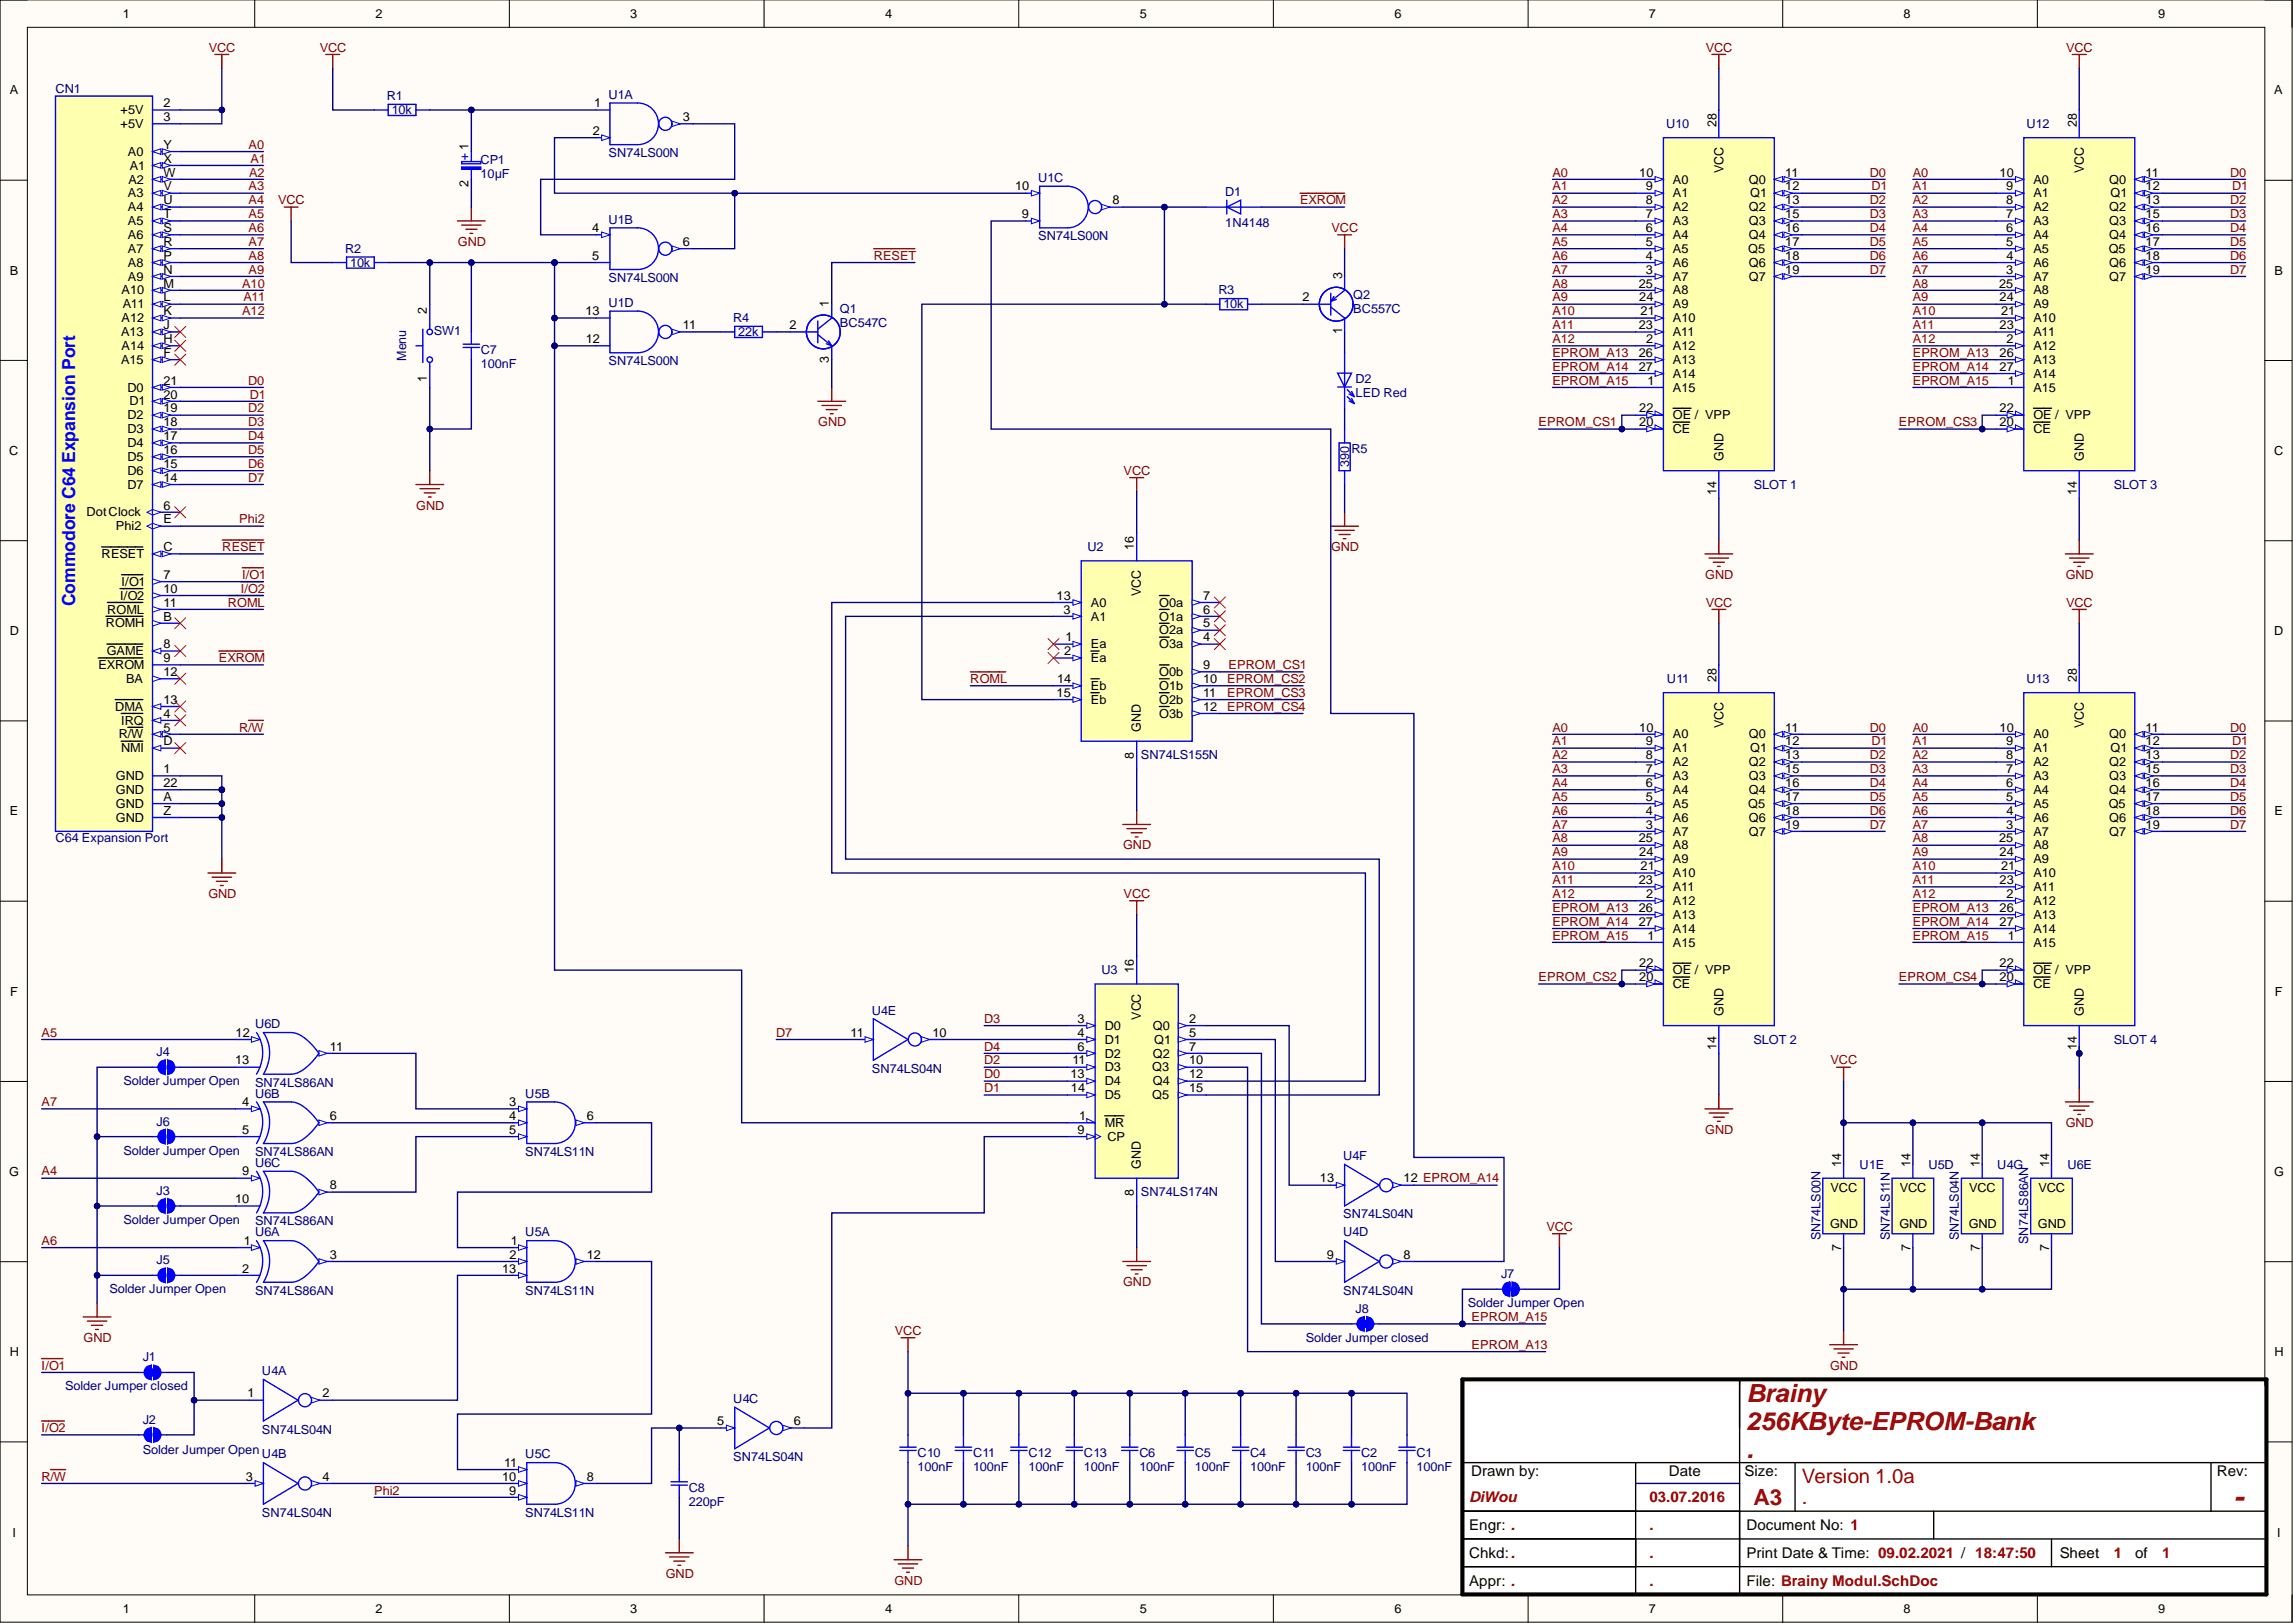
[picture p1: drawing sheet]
<svg xmlns="http://www.w3.org/2000/svg" width="420mm" height="297mm" viewBox="0 0 420 297" stroke-linecap="round" stroke-linejoin="round" font-family="sans-serif">
<defs><g id="words">
<text font-size="5.4" fill="#980000" x="408.9" y="275.9">-</text>
<g font-size="4.6" fill="#980000">
<text x="319.7" y="256.6">Brainy</text>
<text x="319.7" y="261.7">256KByte-EPROM-Bank</text>
<text x="319.7" y="266.8">.</text>
</g>
<text font-size="4.1" fill="#980000" x="321" y="275.5">A3</text>
<g font-size="3.6" fill="#980000">
<text x="329.9" y="271.5">Version 1.0a</text>
<text x="329.9" y="275.3">.</text>
</g>
<text font-size="3.3" fill="#00f" x="13.8" y="110.9" transform="rotate(-90 13.8 110.9)">Commodore C64 Expansion Port</text>
<g font-size="2.7" fill="#980000">
<text x="269" y="275">DiWou</text>
<text x="302" y="275">03.07.2016</text>
<text x="302" y="280">.</text>
<text x="302" y="285.1">.</text>
<text x="387" y="285.1">1</text>
<text x="395.9" y="285.1">1</text>
<text x="302" y="290.2">.</text>
</g>
<g font-size="2.7">
<text x="269.3" y="270.1">Drawn by:</text>
<text x="305.5" y="270.1">Date</text>
<text x="319.4" y="270.1">Size:</text>
<text x="405.9" y="270.1">Rev:</text>
<text x="269" y="280">Engr: .</text>
<text x="319.7" y="280">Document No: 1</text>
<text x="269" y="285.1">Chkd:.</text>
<text x="319.7" y="285.1">Print Date &amp; Time: 09.02.2021 / 18:47:50</text>
<text x="377.1" y="285.1">Sheet</text>
<text x="390.9" y="285.1">of</text>
<text x="269" y="290.2">Appr: .</text>
<text x="319.7" y="290.2">File: Brainy Modul.SchDoc</text>
</g>
<g font-size="2.3">
<text x="22.5" y="3.3">1</text>
<text x="68.8" y="3.3">2</text>
<text x="115.4" y="3.3">3</text>
<text x="162.1" y="3.3">4</text>
<text x="208.7" y="3.3">5</text>
<text x="255.3" y="3.3">6</text>
<text x="301.9" y="3.3">7</text>
<text x="348.5" y="3.3">8</text>
<text x="395.1" y="3.3">9</text>
<text x="1.8" y="17.3">A</text>
<text x="416.3" y="17.3">A</text>
<text x="22.1" y="20.9">+5V</text>
<text x="22.1" y="23.4">+5V</text>
<text x="29.9" y="19.6">2</text>
<text x="29.9" y="22.2">3</text>
<text x="108.8" y="19.6">1</text>
<text x="125" y="22.2">3</text>
<text x="314.2" y="23.2" transform="rotate(-90 314.2 23.2)">28</text>
<text x="380.2" y="23.2" transform="rotate(-90 380.2 23.2)">28</text>
<text x="23.4" y="28.5">A0</text>
<text x="29.9" y="29.8">X</text>
<text x="29.9" y="27.2">Y</text>
<text x="85.8" y="27.5" transform="rotate(-90 85.8 27.5)">1</text>
<text x="108.5" y="24.7">2</text>
<text x="23.5" y="33.6">A2</text>
<text x="23.8" y="31">A1</text>
<text x="29.9" y="34.9">V</text>
<text x="29.9" y="32.3">W</text>
<text x="85.8" y="34.2" transform="rotate(-90 85.8 34.2)">2</text>
<text x="185.8" y="34.9">10</text>
<text x="300.1" y="32.3">10</text>
<text x="301.3" y="34.9">9</text>
<text x="306.3" y="33.6">A0</text>
<text x="315.5" y="31.7" transform="rotate(-90 315.5 31.7)">VCC</text>
<text x="320.2" y="33.6">Q0</text>
<text x="326.8" y="32.3">11</text>
<text x="326.8" y="34.9">12</text>
<text x="366.1" y="32.3">10</text>
<text x="367.3" y="34.9">9</text>
<text x="372.3" y="33.6">A0</text>
<text x="381.5" y="31.7" transform="rotate(-90 381.5 31.7)">VCC</text>
<text x="386.1" y="33.6">Q0</text>
<text x="392.8" y="32.3">11</text>
<text x="392.8" y="34.9">12</text>
<text x="23.4" y="41.2">A5</text>
<text x="23.4" y="38.7">A4</text>
<text x="23.4" y="36.1">A3</text>
<text x="29.9" y="39.9">T</text>
<text x="29.9" y="37.4">U</text>
<text x="187.1" y="39.9">9</text>
<text x="203.7" y="37.4">8</text>
<text x="301.3" y="39.9">7</text>
<text x="301.3" y="37.4">8</text>
<text x="306.3" y="41.2">A3</text>
<text x="306.3" y="38.7">A2</text>
<text x="306.3" y="36.1">A1</text>
<text x="320.2" y="38.7">Q2</text>
<text x="320.2" y="41.2">Q3</text>
<text x="320.4" y="36.1">Q1</text>
<text x="326.8" y="37.4">13</text>
<text x="326.8" y="39.9">15</text>
<text x="367.3" y="39.9">7</text>
<text x="367.3" y="37.4">8</text>
<text x="372.3" y="41.2">A3</text>
<text x="372.3" y="38.7">A2</text>
<text x="372.3" y="36.1">A1</text>
<text x="386.1" y="38.7">Q2</text>
<text x="386.1" y="41.2">Q3</text>
<text x="386.4" y="36.1">Q1</text>
<text x="392.8" y="37.4">13</text>
<text x="392.8" y="39.9">15</text>
<text x="23.4" y="46.3">A7</text>
<text x="23.4" y="43.7">A6</text>
<text x="29.9" y="47.6">P</text>
<text x="29.9" y="45">R</text>
<text x="29.9" y="42.5">S</text>
<text x="108.4" y="42.5">4</text>
<text x="108.4" y="47.6">5</text>
<text x="125" y="45">6</text>
<text x="301.3" y="47.6">4</text>
<text x="301.3" y="45">5</text>
<text x="301.3" y="42.5">6</text>
<text x="306.3" y="46.3">A5</text>
<text x="306.3" y="43.7">A4</text>
<text x="320.1" y="46.3">Q5</text>
<text x="320.2" y="43.7">Q4</text>
<text x="326.8" y="42.5">16</text>
<text x="326.8" y="45">17</text>
<text x="326.8" y="47.6">18</text>
<text x="367.3" y="45">5</text>
<text x="367.3" y="42.5">6</text>
<text x="367.4" y="47.6">4</text>
<text x="372.3" y="46.3">A5</text>
<text x="372.3" y="43.7">A4</text>
<text x="386.1" y="46.3">Q5</text>
<text x="386.1" y="43.7">Q4</text>
<text x="392.8" y="42.5">16</text>
<text x="392.8" y="45">17</text>
<text x="392.8" y="47.6">18</text>
<text x="1.8" y="50.3">B</text>
<text x="22.2" y="53.9">A10</text>
<text x="23.4" y="51.4">A9</text>
<text x="23.4" y="48.8">A8</text>
<text x="29.9" y="52.6">M</text>
<text x="29.9" y="50.1">N</text>
<text x="245.7" y="51.1" transform="rotate(-90 245.7 51.1)">3</text>
<text x="300" y="52.6">25</text>
<text x="301.3" y="50.1">3</text>
<text x="306.3" y="51.4">A7</text>
<text x="306.3" y="48.8">A6</text>
<text x="306.3" y="53.9">A8</text>
<text x="320.2" y="48.8">Q6</text>
<text x="320.2" y="51.4">Q7</text>
<text x="326.8" y="50.1">19</text>
<text x="366" y="52.6">25</text>
<text x="367.3" y="50.1">3</text>
<text x="372.3" y="51.4">A7</text>
<text x="372.3" y="48.8">A6</text>
<text x="372.3" y="53.9">A8</text>
<text x="386.1" y="48.8">Q6</text>
<text x="386.1" y="51.4">Q7</text>
<text x="392.8" y="50.1">19</text>
<text x="416.4" y="50.3">B</text>
<text x="22.2" y="59">A12</text>
<text x="22.5" y="56.4">A11</text>
<text x="29.9" y="57.7">K</text>
<text x="29.9" y="55.2">L</text>
<text x="78.2" y="57.5" transform="rotate(-90 78.2 57.5)">2</text>
<text x="107.2" y="57.7">13</text>
<text x="151.8" y="56.2" transform="rotate(-90 151.8 56.2)">1</text>
<text x="238.5" y="55.2">2</text>
<text x="300.1" y="55.2">24</text>
<text x="300.4" y="57.7">21</text>
<text x="306.3" y="59">A10</text>
<text x="306.3" y="56.4">A9</text>
<text x="366.1" y="55.2">24</text>
<text x="366.3" y="57.7">21</text>
<text x="372.3" y="59">A10</text>
<text x="372.3" y="56.4">A9</text>
<text x="22.2" y="61.5">A13</text>
<text x="22.2" y="64.1">A14</text>
<text x="29.9" y="65.3">F</text>
<text x="29.9" y="62.8">H</text>
<text x="29.9" y="60.2">J</text>
<text x="107.3" y="62.8">12</text>
<text x="125" y="60.2">11</text>
<text x="144.6" y="60.2">2</text>
<text x="245.7" y="61.1" transform="rotate(-90 245.7 61.1)">1</text>
<text x="300" y="60.2">23</text>
<text x="300" y="65.3">26</text>
<text x="301.4" y="62.8">2</text>
<text x="306.3" y="64.1">A12</text>
<text x="306.3" y="61.5">A11</text>
<text x="366.1" y="60.2">23</text>
<text x="366.1" y="65.3">26</text>
<text x="367.4" y="62.8">2</text>
<text x="372.3" y="64.1">A12</text>
<text x="372.3" y="61.5">A11</text>
<text x="22.2" y="66.6">A15</text>
<text x="23.3" y="71.7">D0</text>
<text x="29.9" y="70.4">21</text>
<text x="78.2" y="70" transform="rotate(-90 78.2 70)">1</text>
<text x="151.8" y="66.4" transform="rotate(-90 151.8 66.4)">3</text>
<text x="300" y="67.9">27</text>
<text x="301.6" y="70.4">1</text>
<text x="306.3" y="71.7">A15</text>
<text x="306.3" y="66.6">A13</text>
<text x="306.3" y="69.1">A14</text>
<text x="366.1" y="67.9">27</text>
<text x="367.6" y="70.4">1</text>
<text x="372.3" y="71.7">A15</text>
<text x="372.3" y="66.6">A13</text>
<text x="372.3" y="69.1">A14</text>
<text x="23.3" y="76.7">D2</text>
<text x="23.7" y="74.2">D1</text>
<text x="29.9" y="75.5">19</text>
<text x="29.9" y="72.9">20</text>
<text x="300.1" y="75.5">22</text>
<text x="306.3" y="76.7">OE / VPP</text>
<text x="366.1" y="75.5">22</text>
<text x="372.3" y="76.7">OE / VPP</text>
<text x="1.7" y="83.3">C</text>
<text x="23.3" y="81.8">D4</text>
<text x="23.3" y="79.3">D3</text>
<text x="29.9" y="83.1">16</text>
<text x="29.9" y="80.6">17</text>
<text x="29.9" y="78">18</text>
<text x="300.1" y="78">20</text>
<text x="306.3" y="79.3">CE</text>
<text x="366.1" y="78">20</text>
<text x="372.3" y="79.3">CE</text>
<text x="416.3" y="83.3">C</text>
<text x="23.3" y="89.4">D7</text>
<text x="23.3" y="86.9">D6</text>
<text x="23.3" y="84.4">D5</text>
<text x="29.9" y="88.2">14</text>
<text x="29.9" y="85.6">15</text>
<text x="315.5" y="84.4" transform="rotate(-90 315.5 84.4)">GND</text>
<text x="381.5" y="84.4" transform="rotate(-90 381.5 84.4)">GND</text>
<text x="15.8" y="94.5">DotClock</text>
<text x="29.9" y="93.3">6</text>
<text x="29.9" y="95.8">E</text>
<text x="314.2" y="90.5" transform="rotate(-90 314.2 90.5)">14</text>
<text x="380.2" y="90.5" transform="rotate(-90 380.2 90.5)">14</text>
<text x="21.2" y="97.1">Phi2</text>
<text x="29.9" y="100.9">C</text>
<text x="207.6" y="100.6" transform="rotate(-90 207.6 100.6)">16</text>
<text x="18.6" y="102.1">RESET</text>
<text x="22.2" y="107.2">I/O1</text>
<text x="29.9" y="105.9">7</text>
<text x="19.6" y="112.3">ROML</text>
<text x="22" y="109.8">I/O2</text>
<text x="29.9" y="108.5">10</text>
<text x="29.9" y="111">11</text>
<text x="29.9" y="113.6">B</text>
<text x="193.5" y="109.8">13</text>
<text x="194.7" y="112.3">3</text>
<text x="199.7" y="113.6">A1</text>
<text x="199.7" y="111">A0</text>
<text x="208.8" y="109.2" transform="rotate(-90 208.8 109.2)">VCC</text>
<text x="212.2" y="113.6">O1a</text>
<text x="212.2" y="111">O0a</text>
<text x="220.3" y="112.3">6</text>
<text x="220.3" y="109.8">7</text>
<text x="1.8" y="116.3">D</text>
<text x="19.4" y="114.8">ROMH</text>
<text x="19.5" y="119.9">GAME</text>
<text x="29.9" y="118.6">8</text>
<text x="194.8" y="119.9">2</text>
<text x="195.1" y="117.4">1</text>
<text x="199.7" y="118.6">Ea</text>
<text x="212.2" y="118.6">O3a</text>
<text x="212.2" y="116.1">O2a</text>
<text x="220.3" y="117.4">4</text>
<text x="220.3" y="114.8">5</text>
<text x="416.3" y="116.3">D</text>
<text x="18" y="122.5">EXROM</text>
<text x="23.1" y="125">BA</text>
<text x="29.9" y="121.2">9</text>
<text x="29.9" y="123.7">12</text>
<text x="193.5" y="125">14</text>
<text x="199.7" y="121.2">Ea</text>
<text x="212.2" y="123.7">O0b</text>
<text x="220.3" y="122.5">9</text>
<text x="220.3" y="125">10</text>
<text x="314.2" y="124.7" transform="rotate(-90 314.2 124.7)">28</text>
<text x="380.2" y="124.7" transform="rotate(-90 380.2 124.7)">28</text>
<text x="21.1" y="130.1">DMA</text>
<text x="29.9" y="131.3">4</text>
<text x="29.9" y="128.8">13</text>
<text x="193.5" y="127.5">15</text>
<text x="199.7" y="126.3">Eb</text>
<text x="199.7" y="128.8">Eb</text>
<text x="212.2" y="126.3">O1b</text>
<text x="212.2" y="128.8">O2b</text>
<text x="212.2" y="131.3">O3b</text>
<text x="220.3" y="127.5">11</text>
<text x="220.3" y="130.1">12</text>
<text x="21.7" y="135.1">R/W</text>
<text x="22.2" y="132.6">IRQ</text>
<text x="22.2" y="137.7">NMI</text>
<text x="29.9" y="133.9">5</text>
<text x="29.9" y="136.4">D</text>
<text x="208.8" y="133.9" transform="rotate(-90 208.8 133.9)">GND</text>
<text x="300.1" y="133.9">10</text>
<text x="301.3" y="136.4">9</text>
<text x="306.3" y="137.7">A1</text>
<text x="306.3" y="135.1">A0</text>
<text x="315.5" y="133.3" transform="rotate(-90 315.5 133.3)">VCC</text>
<text x="320.2" y="135.1">Q0</text>
<text x="320.4" y="137.7">Q1</text>
<text x="326.8" y="133.9">11</text>
<text x="326.8" y="136.4">12</text>
<text x="366.1" y="133.9">10</text>
<text x="367.3" y="136.4">9</text>
<text x="372.3" y="137.7">A1</text>
<text x="372.3" y="135.1">A0</text>
<text x="381.5" y="133.3" transform="rotate(-90 381.5 133.3)">VCC</text>
<text x="386.1" y="135.1">Q0</text>
<text x="386.4" y="137.7">Q1</text>
<text x="392.8" y="133.9">11</text>
<text x="392.8" y="136.4">12</text>
<text x="21.2" y="142.8">GND</text>
<text x="29.9" y="141.5">1</text>
<text x="207.6" y="138.9" transform="rotate(-90 207.6 138.9)">8</text>
<text x="301.3" y="141.5">7</text>
<text x="301.3" y="139">8</text>
<text x="306.3" y="142.8">A3</text>
<text x="306.3" y="140.2">A2</text>
<text x="320.2" y="140.2">Q2</text>
<text x="320.2" y="142.8">Q3</text>
<text x="326.8" y="139">13</text>
<text x="326.8" y="141.5">15</text>
<text x="367.3" y="141.5">7</text>
<text x="367.3" y="139">8</text>
<text x="372.3" y="142.8">A3</text>
<text x="372.3" y="140.2">A2</text>
<text x="386.1" y="140.2">Q2</text>
<text x="386.1" y="142.8">Q3</text>
<text x="392.8" y="139">13</text>
<text x="392.8" y="141.5">15</text>
<text x="1.8" y="149.2">E</text>
<text x="21.2" y="145.3">GND</text>
<text x="21.2" y="147.8">GND</text>
<text x="29.9" y="144">22</text>
<text x="29.9" y="146.6">A</text>
<text x="29.9" y="149.1">Z</text>
<text x="301.3" y="149.1">4</text>
<text x="301.3" y="146.6">5</text>
<text x="301.3" y="144">6</text>
<text x="306.3" y="147.8">A5</text>
<text x="306.3" y="145.3">A4</text>
<text x="320.1" y="147.8">Q5</text>
<text x="320.2" y="145.3">Q4</text>
<text x="326.8" y="144">16</text>
<text x="326.8" y="146.6">17</text>
<text x="326.8" y="149.1">18</text>
<text x="367.3" y="146.6">5</text>
<text x="367.3" y="144">6</text>
<text x="367.4" y="149.1">4</text>
<text x="372.3" y="147.8">A5</text>
<text x="372.3" y="145.3">A4</text>
<text x="386.1" y="147.8">Q5</text>
<text x="386.1" y="145.3">Q4</text>
<text x="392.8" y="144">16</text>
<text x="392.8" y="146.6">17</text>
<text x="392.8" y="149.1">18</text>
<text x="416.4" y="149.2">E</text>
<text x="21.2" y="150.4">GND</text>
<text x="300" y="154.2">25</text>
<text x="301.3" y="151.7">3</text>
<text x="306.3" y="152.9">A7</text>
<text x="306.3" y="150.4">A6</text>
<text x="306.3" y="155.5">A8</text>
<text x="320.2" y="150.4">Q6</text>
<text x="320.2" y="152.9">Q7</text>
<text x="326.8" y="151.7">19</text>
<text x="366" y="154.2">25</text>
<text x="367.3" y="151.7">3</text>
<text x="372.3" y="152.9">A7</text>
<text x="372.3" y="150.4">A6</text>
<text x="372.3" y="155.5">A8</text>
<text x="386.1" y="150.4">Q6</text>
<text x="386.1" y="152.9">Q7</text>
<text x="392.8" y="151.7">19</text>
<text x="300" y="161.8">23</text>
<text x="300.1" y="156.7">24</text>
<text x="300.4" y="159.3">21</text>
<text x="306.3" y="160.5">A10</text>
<text x="306.3" y="158">A9</text>
<text x="366.1" y="161.8">23</text>
<text x="366.1" y="156.7">24</text>
<text x="366.3" y="159.3">21</text>
<text x="372.3" y="160.5">A10</text>
<text x="372.3" y="158">A9</text>
<text x="300" y="166.9">26</text>
<text x="301.4" y="164.3">2</text>
<text x="306.3" y="165.6">A12</text>
<text x="306.3" y="163.1">A11</text>
<text x="366.1" y="166.9">26</text>
<text x="367.4" y="164.3">2</text>
<text x="372.3" y="165.6">A12</text>
<text x="372.3" y="163.1">A11</text>
<text x="300" y="169.4">27</text>
<text x="301.6" y="172">1</text>
<text x="306.3" y="173.2">A15</text>
<text x="306.3" y="168.2">A13</text>
<text x="306.3" y="170.7">A14</text>
<text x="366.1" y="169.4">27</text>
<text x="367.6" y="172">1</text>
<text x="372.3" y="173.2">A15</text>
<text x="372.3" y="168.2">A13</text>
<text x="372.3" y="170.7">A14</text>
<text x="207.6" y="178.1" transform="rotate(-90 207.6 178.1)">16</text>
<text x="300.1" y="179.6">20</text>
<text x="300.1" y="177">22</text>
<text x="306.3" y="178.3">OE / VPP</text>
<text x="366.1" y="179.6">20</text>
<text x="366.1" y="177">22</text>
<text x="372.3" y="178.3">OE / VPP</text>
<text x="1.9" y="182.2">F</text>
<text x="306.3" y="180.9">CE</text>
<text x="315.5" y="185.9" transform="rotate(-90 315.5 185.9)">GND</text>
<text x="372.3" y="180.9">CE</text>
<text x="381.5" y="185.9" transform="rotate(-90 381.5 185.9)">GND</text>
<text x="416.5" y="182.2">F</text>
<text x="43.1" y="189.7">12</text>
<text x="155.7" y="189.7">11</text>
<text x="170.7" y="189.7">10</text>
<text x="197.3" y="187.2">3</text>
<text x="197.3" y="189.7">4</text>
<text x="202.2" y="188.5">D0</text>
<text x="202.2" y="191">D1</text>
<text x="208.8" y="186.6" transform="rotate(-90 208.8 186.6)">VCC</text>
<text x="211" y="188.5">Q0</text>
<text x="211.3" y="191">Q1</text>
<text x="217.7" y="187.2">2</text>
<text x="217.7" y="189.7">5</text>
<text x="43.1" y="194.8">13</text>
<text x="60.4" y="192.3">11</text>
<text x="196" y="197.4">13</text>
<text x="196.3" y="194.8">11</text>
<text x="197.3" y="192.3">6</text>
<text x="202.2" y="193.5">D2</text>
<text x="202.2" y="196.1">D3</text>
<text x="211" y="196.1">Q3</text>
<text x="211" y="193.5">Q2</text>
<text x="217.7" y="192.3">7</text>
<text x="217.7" y="194.8">10</text>
<text x="217.7" y="197.4">12</text>
<text x="314.2" y="192.2" transform="rotate(-90 314.2 192.2)">14</text>
<text x="380.2" y="192.2" transform="rotate(-90 380.2 192.2)">14</text>
<text x="44.3" y="202.4">4</text>
<text x="93.2" y="202.4">3</text>
<text x="196.1" y="199.9">14</text>
<text x="202.2" y="198.6">D4</text>
<text x="202.2" y="201.2">D5</text>
<text x="211" y="201.2">Q5</text>
<text x="211" y="198.6">Q4</text>
<text x="217.7" y="199.9">15</text>
<text x="44.3" y="207.5">5</text>
<text x="60.4" y="205">6</text>
<text x="93.2" y="205">4</text>
<text x="93.2" y="207.5">5</text>
<text x="107.4" y="205">6</text>
<text x="197.3" y="207.5">9</text>
<text x="197.6" y="205">1</text>
<text x="202.2" y="206.2">MR</text>
<text x="202.8" y="208.8">CP</text>
<text x="1.7" y="215.2">G</text>
<text x="44.3" y="215.1">9</text>
<text x="208.8" y="213.9" transform="rotate(-90 208.8 213.9)">GND</text>
<text x="337.1" y="213.6" transform="rotate(-90 337.1 213.6)">14</text>
<text x="349.8" y="213.6" transform="rotate(-90 349.8 213.6)">14</text>
<text x="362.5" y="213.6" transform="rotate(-90 362.5 213.6)">14</text>
<text x="375.1" y="213.6" transform="rotate(-90 375.1 213.6)">14</text>
<text x="416.3" y="215.2">G</text>
<text x="43.1" y="220.2">10</text>
<text x="60.4" y="217.7">8</text>
<text x="207.6" y="218.9" transform="rotate(-90 207.6 218.9)">8</text>
<text x="241.7" y="216.4">13</text>
<text x="257" y="216.4">12 EPROM_A14</text>
<text x="335.1" y="218.2">VCC</text>
<text x="347.8" y="218.2">VCC</text>
<text x="360.5" y="218.2">VCC</text>
<text x="373.2" y="218.2">VCC</text>
<text x="44.7" y="227.8">1</text>
<text x="93.6" y="227.8">1</text>
<text x="335.1" y="224.8">GND</text>
<text x="347.7" y="224.8">GND</text>
<text x="360.4" y="224.8">GND</text>
<text x="373.1" y="224.8">GND</text>
<text x="44.3" y="232.9">2</text>
<text x="60.4" y="230.4">3</text>
<text x="91.9" y="232.9">13</text>
<text x="93.3" y="230.4">2</text>
<text x="107.4" y="230.4">12</text>
<text x="242.9" y="230.4">9</text>
<text x="257" y="230.4">8</text>
<text x="337.1" y="229" transform="rotate(-90 337.1 229)">7</text>
<text x="349.8" y="229" transform="rotate(-90 349.8 229)">7</text>
<text x="362.5" y="229" transform="rotate(-90 362.5 229)">7</text>
<text x="375.1" y="229" transform="rotate(-90 375.1 229)">7</text>
<text x="1.8" y="248.2">H</text>
<text x="416.4" y="248.2">H</text>
<text x="45.3" y="255.8">1</text>
<text x="59" y="255.8">2</text>
<text x="131.3" y="260.8">5</text>
<text x="145.3" y="260.8">6</text>
<text x="92.3" y="268.5">11</text>
<text x="45" y="271">3</text>
<text x="59" y="271">4</text>
<text x="91.9" y="271">10</text>
<text x="93.2" y="273.5">9</text>
<text x="107.4" y="271">8</text>
<text x="2.3" y="281.2">I</text>
<text x="416.9" y="281.2">I</text>
<text x="22.5" y="295.2">1</text>
<text x="68.8" y="295.2">2</text>
<text x="115.4" y="295.2">3</text>
<text x="162.1" y="295.2">4</text>
<text x="208.7" y="295.2">5</text>
<text x="255.3" y="295.2">6</text>
<text x="301.9" y="295.2">7</text>
<text x="348.5" y="295.2">8</text>
<text x="395.1" y="295.2">9</text>
</g>
<g font-size="2.3" fill="#800000">
<text x="38.2" y="9.5">VCC</text>
<text x="58.5" y="9.5">VCC</text>
<text x="312.3" y="9.5">VCC</text>
<text x="378.3" y="9.5">VCC</text>
<text x="45.5" y="27.2">A0</text>
<text x="45.8" y="29.8">A1</text>
<text x="45.5" y="34.9">A3</text>
<text x="45.6" y="32.3">A2</text>
<text x="284.2" y="32.3">A0</text>
<text x="284.2" y="34.9">A1</text>
<text x="342.3" y="32.3">D0</text>
<text x="342.7" y="34.9">D1</text>
<text x="350.2" y="32.3">A0</text>
<text x="350.2" y="34.9">A1</text>
<text x="408.3" y="32.3">D0</text>
<text x="408.6" y="34.9">D1</text>
<text x="45.5" y="37.4">A4</text>
<text x="45.5" y="39.9">A5</text>
<text x="50.9" y="37.4">VCC</text>
<text x="238" y="37.4">EXROM</text>
<text x="284.2" y="37.4">A2</text>
<text x="284.2" y="39.9">A3</text>
<text x="342.3" y="37.4">D2</text>
<text x="342.3" y="39.9">D3</text>
<text x="350.2" y="37.4">A2</text>
<text x="350.2" y="39.9">A3</text>
<text x="408.3" y="37.4">D2</text>
<text x="408.3" y="39.9">D3</text>
<text x="45.5" y="42.5">A6</text>
<text x="45.5" y="45">A7</text>
<text x="45.5" y="47.6">A8</text>
<text x="83.8" y="45">GND</text>
<text x="160" y="47.6">RESET</text>
<text x="243.8" y="42.5">VCC</text>
<text x="284.2" y="42.5">A4</text>
<text x="284.2" y="45">A5</text>
<text x="284.2" y="47.6">A6</text>
<text x="342.3" y="42.5">D4</text>
<text x="342.3" y="45">D5</text>
<text x="342.3" y="47.6">D6</text>
<text x="350.2" y="42.5">A4</text>
<text x="350.2" y="45">A5</text>
<text x="350.2" y="47.6">A6</text>
<text x="408.3" y="42.5">D4</text>
<text x="408.3" y="45">D5</text>
<text x="408.3" y="47.6">D6</text>
<text x="44.3" y="52.6">A10</text>
<text x="45.5" y="50.1">A9</text>
<text x="284.2" y="50.1">A7</text>
<text x="284.2" y="52.6">A8</text>
<text x="342.3" y="50.1">D7</text>
<text x="350.2" y="50.1">A7</text>
<text x="350.2" y="52.6">A8</text>
<text x="408.3" y="50.1">D7</text>
<text x="44.3" y="57.7">A12</text>
<text x="44.6" y="55.2">A11</text>
<text x="284.2" y="55.2">A9</text>
<text x="284.2" y="57.7">A10</text>
<text x="350.2" y="55.2">A9</text>
<text x="350.2" y="57.7">A10</text>
<text x="284.2" y="60.2">A11</text>
<text x="284.2" y="62.8">A12</text>
<text x="284.2" y="65.3">EPROM_A13</text>
<text x="350.2" y="60.2">A11</text>
<text x="350.2" y="62.8">A12</text>
<text x="350.2" y="65.3">EPROM_A13</text>
<text x="45.4" y="70.4">D0</text>
<text x="284.2" y="67.9">EPROM_A14</text>
<text x="284.2" y="70.4">EPROM_A15</text>
<text x="350.2" y="67.9">EPROM_A14</text>
<text x="350.2" y="70.4">EPROM_A15</text>
<text x="45.4" y="75.5">D2</text>
<text x="45.8" y="72.9">D1</text>
<text x="45.4" y="78">D3</text>
<text x="45.4" y="80.6">D4</text>
<text x="45.4" y="83.1">D5</text>
<text x="149.8" y="78">GND</text>
<text x="281.7" y="78">EPROM_CS1</text>
<text x="347.7" y="78">EPROM_CS3</text>
<text x="45.4" y="85.6">D6</text>
<text x="45.4" y="88.2">D7</text>
<text x="205.7" y="86.9">VCC</text>
<text x="43.8" y="95.8">Phi2</text>
<text x="76.2" y="93.3">GND</text>
<text x="40.7" y="100.9">RESET</text>
<text x="243.7" y="100.9">GND</text>
<text x="44.3" y="105.9">I/O1</text>
<text x="312.2" y="105.9">GND</text>
<text x="378.2" y="105.9">GND</text>
<text x="41.7" y="111">ROML</text>
<text x="44.1" y="108.5">I/O2</text>
<text x="312.3" y="111">VCC</text>
<text x="378.3" y="111">VCC</text>
<text x="40.1" y="121.2">EXROM</text>
<text x="177.6" y="125">ROML</text>
<text x="224.7" y="125">EPROM_CS2</text>
<text x="224.9" y="122.5">EPROM_CS1</text>
<text x="224.7" y="127.5">EPROM_CS3</text>
<text x="224.7" y="130.1">EPROM_CS4</text>
<text x="43.8" y="133.9">R/W</text>
<text x="284.2" y="133.9">A0</text>
<text x="284.2" y="136.4">A1</text>
<text x="342.3" y="133.9">D0</text>
<text x="342.7" y="136.4">D1</text>
<text x="350.2" y="133.9">A0</text>
<text x="350.2" y="136.4">A1</text>
<text x="408.3" y="133.9">D0</text>
<text x="408.6" y="136.4">D1</text>
<text x="284.2" y="139">A2</text>
<text x="284.2" y="141.5">A3</text>
<text x="342.3" y="139">D2</text>
<text x="342.3" y="141.5">D3</text>
<text x="350.2" y="139">A2</text>
<text x="350.2" y="141.5">A3</text>
<text x="408.3" y="139">D2</text>
<text x="408.3" y="141.5">D3</text>
<text x="284.2" y="144">A4</text>
<text x="284.2" y="146.6">A5</text>
<text x="284.2" y="149.1">A6</text>
<text x="342.3" y="144">D4</text>
<text x="342.3" y="146.6">D5</text>
<text x="342.3" y="149.1">D6</text>
<text x="350.2" y="144">A4</text>
<text x="350.2" y="146.6">A5</text>
<text x="350.2" y="149.1">A6</text>
<text x="408.3" y="144">D4</text>
<text x="408.3" y="146.6">D5</text>
<text x="408.3" y="149.1">D6</text>
<text x="205.6" y="155.5">GND</text>
<text x="284.2" y="151.7">A7</text>
<text x="284.2" y="154.2">A8</text>
<text x="342.3" y="151.7">D7</text>
<text x="350.2" y="151.7">A7</text>
<text x="350.2" y="154.2">A8</text>
<text x="408.3" y="151.7">D7</text>
<text x="284.2" y="156.7">A9</text>
<text x="284.2" y="159.3">A10</text>
<text x="284.2" y="161.8">A11</text>
<text x="350.2" y="156.7">A9</text>
<text x="350.2" y="159.3">A10</text>
<text x="350.2" y="161.8">A11</text>
<text x="38.1" y="164.3">GND</text>
<text x="205.7" y="164.3">VCC</text>
<text x="284.2" y="164.3">A12</text>
<text x="284.2" y="166.9">EPROM_A13</text>
<text x="350.2" y="164.3">A12</text>
<text x="350.2" y="166.9">EPROM_A13</text>
<text x="284.2" y="169.4">EPROM_A14</text>
<text x="284.2" y="172">EPROM_A15</text>
<text x="350.2" y="169.4">EPROM_A14</text>
<text x="350.2" y="172">EPROM_A15</text>
<text x="281.7" y="179.6">EPROM_CS2</text>
<text x="347.7" y="179.6">EPROM_CS4</text>
<text x="7.6" y="189.7">A5</text>
<text x="142.1" y="189.7">D7</text>
<text x="180.2" y="187.2">D3</text>
<text x="180.2" y="197.4">D0</text>
<text x="180.2" y="194.8">D2</text>
<text x="180.2" y="192.3">D4</text>
<text x="335.1" y="194.8">VCC</text>
<text x="7.6" y="202.4">A7</text>
<text x="180.2" y="199.9">D1</text>
<text x="312.2" y="207.5">GND</text>
<text x="378.2" y="206.2">GND</text>
<text x="7.6" y="215.1">A4</text>
<text x="7.6" y="227.8">A6</text>
<text x="283.1" y="225.3">VCC</text>
<text x="205.6" y="235.4">GND</text>
<text x="15.3" y="245.6">GND</text>
<text x="163.8" y="244.3">VCC</text>
<text x="269.4" y="241.8">EPROM_A15</text>
<text x="7.6" y="250.7">I/O1</text>
<text x="269.4" y="246.9">EPROM_A13</text>
<text x="335.1" y="250.7">GND</text>
<text x="7.6" y="262.1">I/O2</text>
<text x="7.6" y="271">R/W</text>
<text x="68.5" y="273.5">Phi2</text>
<text x="121.9" y="288.8">GND</text>
<text x="163.8" y="290">GND</text>
</g>
<g font-size="2.3" fill="#000080">
<text x="10.2" y="17.1">CN1</text>
<text x="70.8" y="18.4">R1</text>
<text x="71.7" y="20.9">10k</text>
<text x="111.4" y="18.1">U1A</text>
<text x="305" y="23.4">U10</text>
<text x="371" y="23.4">U12</text>
<text x="111.4" y="28.8">SN74LS00N</text>
<text x="88" y="30">CP1</text>
<text x="88" y="32.6">10µF</text>
<text x="190.1" y="33.3">U1C</text>
<text x="224.3" y="35.9">D1</text>
<text x="111.4" y="40.9">U1B</text>
<text x="224.3" y="41.5">1N4148</text>
<text x="63.2" y="46.3">R2</text>
<text x="190.1" y="44">SN74LS00N</text>
<text x="64.1" y="48.8">10k</text>
<text x="111.4" y="51.6">SN74LS00N</text>
<text x="223.1" y="53.9">R3</text>
<text x="111.4" y="56.2">U1D</text>
<text x="134.2" y="59">R4</text>
<text x="153.8" y="57.3">Q1</text>
<text x="153.8" y="59.8">BC547C</text>
<text x="224" y="56.4">10k</text>
<text x="247.8" y="54.7">Q2</text>
<text x="247.8" y="57.2">BC557C</text>
<text x="79.4" y="61.3">SW1</text>
<text x="88.1" y="64.8">C7</text>
<text x="135.2" y="61.5">22k</text>
<text x="74.4" y="66.1" transform="rotate(-90 74.4 66.1)">Menu</text>
<text x="88.1" y="67.4">100nF</text>
<text x="111.4" y="66.8">SN74LS00N</text>
<text x="248.2" y="70.1">D2</text>
<text x="248.2" y="72.6">LED Red</text>
<text x="247.4" y="82.8">R5</text>
<text x="247" y="85.5" transform="rotate(-90 247 85.5)">390</text>
<text x="321.1" y="89.4">SLOT 1</text>
<text x="387" y="89.4">SLOT 3</text>
<text x="199.1" y="100.9">U2</text>
<text x="305.2" y="125">U11</text>
<text x="371" y="125">U13</text>
<text x="208.8" y="139">SN74LS155N</text>
<text x="10.2" y="154.2">C64 Expansion Port</text>
<text x="201.7" y="178.3">U3</text>
<text x="159.6" y="185.7">U4E</text>
<text x="46.7" y="188.2">U6D</text>
<text x="321" y="191">SLOT 2</text>
<text x="387" y="191">SLOT 4</text>
<text x="28.7" y="193.3">J4</text>
<text x="159.6" y="196.3">SN74LS04N</text>
<text x="22.6" y="198.6">Solder Jumper Open</text>
<text x="46.7" y="200.9">U6B</text>
<text x="46.7" y="198.9">SN74LS86AN</text>
<text x="96.2" y="200.9">U5B</text>
<text x="28.7" y="206">J6</text>
<text x="22.6" y="211.3">Solder Jumper Open</text>
<text x="46.7" y="211.6">SN74LS86AN</text>
<text x="46.7" y="213.6">U6C</text>
<text x="96.2" y="211.6">SN74LS11N</text>
<text x="245.9" y="212.3">U4F</text>
<text x="340.5" y="213.9">U1E</text>
<text x="353.1" y="213.9">U5D</text>
<text x="365.7" y="213.9">U4G</text>
<text x="378.5" y="213.9">U6E</text>
<text x="28.7" y="218.7">J3</text>
<text x="208.8" y="218.9">SN74LS174N</text>
<text x="22.6" y="224">Solder Jumper Open</text>
<text x="46.7" y="226.3">U6A</text>
<text x="46.7" y="224.3">SN74LS86AN</text>
<text x="96.2" y="226.3">U5A</text>
<text x="245.9" y="226.3">U4D</text>
<text x="245.9" y="223">SN74LS04N</text>
<text x="333.3" y="227" transform="rotate(-90 333.3 227)">SN74LS00N</text>
<text x="346" y="227" transform="rotate(-90 346 227)">SN74LS11N</text>
<text x="358.7" y="227" transform="rotate(-90 358.7 227)">SN74LS04N</text>
<text x="371.3" y="227.7" transform="rotate(-90 371.3 227.7)">SN74LS86AN</text>
<text x="28.7" y="231.4">J5</text>
<text x="274.8" y="233.9">J7</text>
<text x="20" y="236.7">Solder Jumper Open</text>
<text x="46.7" y="237">SN74LS86AN</text>
<text x="96.2" y="237">SN74LS11N</text>
<text x="245.9" y="237">SN74LS04N</text>
<text x="268.7" y="239.3">Solder Jumper Open</text>
<text x="239" y="245.6">Solder Jumper closed</text>
<text x="248.2" y="240.3">J8</text>
<text x="26.1" y="249.2">J1</text>
<text x="48" y="251.7">U4A</text>
<text x="11.9" y="254.5">Solder Jumper closed</text>
<text x="134.2" y="256.8">U4C</text>
<text x="26.1" y="260.6">J2</text>
<text x="48" y="262.4">SN74LS04N</text>
<text x="26.1" y="266.2">Solder Jumper Open</text>
<text x="48" y="266.9">U4B</text>
<text x="96.2" y="266.9">U5C</text>
<text x="134.2" y="267.4">SN74LS04N</text>
<text x="168" y="266.7">C10</text>
<text x="168" y="269.2">100nF</text>
<text x="178.1" y="266.7">C11</text>
<text x="178.1" y="269.2">100nF</text>
<text x="188.3" y="266.7">C12</text>
<text x="188.3" y="269.2">100nF</text>
<text x="198.4" y="266.7">C13</text>
<text x="198.4" y="269.2">100nF</text>
<text x="208.6" y="266.7">C6</text>
<text x="208.6" y="269.2">100nF</text>
<text x="218.7" y="266.7">C5</text>
<text x="218.7" y="269.2">100nF</text>
<text x="228.9" y="266.7">C4</text>
<text x="228.9" y="269.2">100nF</text>
<text x="239" y="266.7">C3</text>
<text x="239" y="269.2">100nF</text>
<text x="249.2" y="266.7">C2</text>
<text x="249.2" y="269.2">100nF</text>
<text x="259.3" y="266.7">C1</text>
<text x="259.3" y="269.2">100nF</text>
<text x="126.1" y="273">C8</text>
<text x="126.1" y="275.6">220pF</text>
<text x="48" y="277.6">SN74LS04N</text>
<text x="96.2" y="277.6">SN74LS11N</text>
</g>
<text font-size="2.3" fill="#00f" x="84.5" y="28" transform="rotate(90 84.5 28)">+</text>
</g></defs>
<path d="M0 0h419.6v296.9h-419.6z" fill-rule="evenodd" fill="#fffcf8"/>
<path d="M0 0h419.6v296.9h-419.6z" fill="none" stroke="#000" stroke-width=".18"/>
<path d="M5 5h409.6v286.9h-409.6z" fill-rule="evenodd" fill="#fffcf8"/>
<g fill="none" stroke="#000" stroke-width=".18">
<path d="M0 0h5M46.6 0v5M93.3 0v5M139.9 0v5M186.5 0v5M233.1 0v5M279.8 0v5M326.4 0v5M373 0v5M414.6 0h5v5M5 5h409.6v286.9h-409.6zM0 33h5"/>
<path d="M414.6 33h5M0 66h5M414.6 66h5M0 99h5M414.6 99h5M0 131.9h5M414.6 132h5M0 164.9h5M414.6 164.9h5M0 197.9h5M414.6 197.9h5M0 230.9h5"/>
<path d="M414.6 230.9h5M0 263.9h5M414.6 263.9h5M46.6 291.9v5M93.3 291.9v5M139.9 291.9v5M186.5 291.9v5M233.1 291.9v5M279.8 291.9v5M326.4 291.9v5M373 291.9v5M419.6 291.9v5"/>
</g>
<path d="M267.7 253.7h147.2v38.1h-147.2z" fill-rule="evenodd" fill="#fff"/>
<path d="M267.7 253.7h147.2v38.1h-147.2z" fill="none" stroke="#fff" stroke-width=".25"/>
<path d="M318.5 252.5v39.3M267.7 276.6h147.2M299.5 267.7v24.1M328.6 267.7v8.9M354 276.6v5.1M404.8 267.7v8.9M414.9 267.7h-147.2v19h147.2M267.7 281.7h147.2M375.6 281.7v5" fill="none" stroke="#000" stroke-width=".25"/>
<path d="M267.7 252.5h147.2v39.3h-147.2z" fill="none" stroke="#000" stroke-width=".75"/>
<path d="M299.5 271.5h19" fill="none" stroke="#000080" stroke-width=".25"/>
<path d="M304.5 25.2h20.3v60.9h-20.3z" fill-rule="evenodd" fill="#ffffb0"/>
<path d="M304.5 25.2h20.3v60.9h-20.3zM299.5 70.9h5M299.5 63.3h5" fill="none" stroke="#00f" stroke-width=".25"/>
<path d="M303 62.8l1.5 .5-1.5 .5z" fill="#f8fcff"/>
<path d="M303 62.8l1.5 .5-1.5 .5z" fill="none" stroke="#00f" stroke-width=".18"/>
<path d="M299.5 50.6h5" fill="none" stroke="#00f" stroke-width=".25"/>
<path d="M303 50.1l1.5 .5-1.5 .5z" fill="#f8fcff"/>
<path d="M303 50.1l1.5 .5-1.5 .5z" fill="none" stroke="#00f" stroke-width=".18"/>
<path d="M299.5 48.1h5" fill="none" stroke="#00f" stroke-width=".25"/>
<path d="M303 47.6l1.5 .5-1.5 .5z" fill="#f8fcff"/>
<path d="M303 47.6l1.5 .5-1.5 .5z" fill="none" stroke="#00f" stroke-width=".18"/>
<path d="M299.5 45.5h5" fill="none" stroke="#00f" stroke-width=".25"/>
<path d="M303 45l1.5 .5-1.5 .5z" fill="#f8fcff"/>
<path d="M303 45l1.5 .5-1.5 .5z" fill="none" stroke="#00f" stroke-width=".18"/>
<path d="M299.5 43h5" fill="none" stroke="#00f" stroke-width=".25"/>
<path d="M303 42.5l1.5 .5-1.5 .5z" fill="#f8fcff"/>
<path d="M303 42.5l1.5 .5-1.5 .5z" fill="none" stroke="#00f" stroke-width=".18"/>
<path d="M299.5 40.4h5" fill="none" stroke="#00f" stroke-width=".25"/>
<path d="M303 39.9l1.5 .5-1.5 .5z" fill="#f8fcff"/>
<path d="M303 39.9l1.5 .5-1.5 .5z" fill="none" stroke="#00f" stroke-width=".18"/>
<path d="M299.5 37.9h5" fill="none" stroke="#00f" stroke-width=".25"/>
<path d="M303 37.4l1.5 .5-1.5 .5z" fill="#f8fcff"/>
<path d="M303 37.4l1.5 .5-1.5 .5z" fill="none" stroke="#00f" stroke-width=".18"/>
<path d="M299.5 35.4h5" fill="none" stroke="#00f" stroke-width=".25"/>
<path d="M303 34.9l1.5 .5-1.5 .5z" fill="#f8fcff"/>
<path d="M303 34.9l1.5 .5-1.5 .5z" fill="none" stroke="#00f" stroke-width=".18"/>
<path d="M299.5 32.8h5" fill="none" stroke="#00f" stroke-width=".25"/>
<path d="M303 32.3l1.5 .5-1.5 .5z" fill="#f8fcff"/>
<path d="M303 32.3l1.5 .5-1.5 .5z" fill="none" stroke="#00f" stroke-width=".18"/>
<path d="M324.8 32.8h5.1" fill="none" stroke="#00f" stroke-width=".25"/>
<path d="M324.8 32.8l1.6-.5v1z" fill="#f8fcff"/>
<path d="M324.8 32.8l1.6-.5v1z" fill="none" stroke="#00f" stroke-width=".18"/>
<path d="M326.6 32.3l1.5 .5-1.5 .5z" fill="#f8fcff"/>
<path d="M326.6 32.3l1.5 .5-1.5 .5z" fill="none" stroke="#00f" stroke-width=".18"/>
<path d="M324.8 35.4h5.1" fill="none" stroke="#00f" stroke-width=".25"/>
<path d="M324.8 35.4l1.6-.5v1z" fill="#f8fcff"/>
<path d="M324.8 35.4l1.6-.5v1z" fill="none" stroke="#00f" stroke-width=".18"/>
<path d="M326.6 34.9l1.5 .5-1.5 .5z" fill="#f8fcff"/>
<path d="M326.6 34.9l1.5 .5-1.5 .5z" fill="none" stroke="#00f" stroke-width=".18"/>
<path d="M324.8 37.9h5.1" fill="none" stroke="#00f" stroke-width=".25"/>
<path d="M324.8 37.9l1.6-.5v1z" fill="#f8fcff"/>
<path d="M324.8 37.9l1.6-.5v1z" fill="none" stroke="#00f" stroke-width=".18"/>
<path d="M326.6 37.4l1.5 .5-1.5 .5z" fill="#f8fcff"/>
<path d="M326.6 37.4l1.5 .5-1.5 .5z" fill="none" stroke="#00f" stroke-width=".18"/>
<path d="M324.8 40.4h5.1M314.7 86.1v5.1" fill="none" stroke="#00f" stroke-width=".25"/>
<path d="M324.8 40.4l1.6-.5v1z" fill="#f8fcff"/>
<path d="M324.8 40.4l1.6-.5v1z" fill="none" stroke="#00f" stroke-width=".18"/>
<path d="M326.6 39.9l1.5 .5-1.5 .5z" fill="#f8fcff"/>
<path d="M326.6 39.9l1.5 .5-1.5 .5z" fill="none" stroke="#00f" stroke-width=".18"/>
<path d="M324.8 43h5.1" fill="none" stroke="#00f" stroke-width=".25"/>
<path d="M324.8 43l1.6-.5v1z" fill="#f8fcff"/>
<path d="M324.8 43l1.6-.5v1z" fill="none" stroke="#00f" stroke-width=".18"/>
<path d="M326.6 42.5l1.5 .5-1.5 .5z" fill="#f8fcff"/>
<path d="M326.6 42.5l1.5 .5-1.5 .5z" fill="none" stroke="#00f" stroke-width=".18"/>
<path d="M324.8 45.5h5.1" fill="none" stroke="#00f" stroke-width=".25"/>
<path d="M324.8 45.5l1.6-.5v1z" fill="#f8fcff"/>
<path d="M324.8 45.5l1.6-.5v1z" fill="none" stroke="#00f" stroke-width=".18"/>
<path d="M326.6 45l1.5 .5-1.5 .5z" fill="#f8fcff"/>
<path d="M326.6 45l1.5 .5-1.5 .5z" fill="none" stroke="#00f" stroke-width=".18"/>
<path d="M324.8 48.1h5.1" fill="none" stroke="#00f" stroke-width=".25"/>
<path d="M324.8 48.1l1.6-.5v1z" fill="#f8fcff"/>
<path d="M324.8 48.1l1.6-.5v1z" fill="none" stroke="#00f" stroke-width=".18"/>
<path d="M326.6 47.6l1.5 .5-1.5 .5z" fill="#f8fcff"/>
<path d="M326.6 47.6l1.5 .5-1.5 .5z" fill="none" stroke="#00f" stroke-width=".18"/>
<path d="M324.8 50.6h5.1" fill="none" stroke="#00f" stroke-width=".25"/>
<path d="M324.8 50.6l1.6-.5v1z" fill="#f8fcff"/>
<path d="M324.8 50.6l1.6-.5v1z" fill="none" stroke="#00f" stroke-width=".18"/>
<path d="M326.6 50.1l1.5 .5-1.5 .5z" fill="#f8fcff"/>
<path d="M326.6 50.1l1.5 .5-1.5 .5zM303 77.8l1.5 .7h-1.5z" fill="none" stroke="#00f" stroke-width=".18"/>
<path d="M299.5 78.5h5" fill="none" stroke="#00f" stroke-width=".25"/>
<path d="M301.5 78l1.5 .5-1.5 .5z" fill="#f8fcff"/>
<path d="M301.5 78l1.5 .5-1.5 .5z" fill="none" stroke="#00f" stroke-width=".18"/>
<path d="M306.3 77.3h3" fill="none" stroke="#000" stroke-width=".25"/>
<path d="M299.5 58.2h5" fill="none" stroke="#00f" stroke-width=".25"/>
<path d="M303 57.7l1.5 .5-1.5 .5z" fill="#f8fcff"/>
<path d="M303 57.7l1.5 .5-1.5 .5zM303 75.2l1.5 .8h-1.5z" fill="none" stroke="#00f" stroke-width=".18"/>
<path d="M299.5 76h5" fill="none" stroke="#00f" stroke-width=".25"/>
<path d="M301.5 75.5l1.5 .5-1.5 .5z" fill="#f8fcff"/>
<path d="M301.5 75.5l1.5 .5-1.5 .5z" fill="none" stroke="#00f" stroke-width=".18"/>
<path d="M306.3 74.7h3.3" fill="none" stroke="#000" stroke-width=".25"/>
<path d="M299.5 60.8h5" fill="none" stroke="#00f" stroke-width=".25"/>
<path d="M303 60.2l1.5 .6-1.5 .5z" fill="#f8fcff"/>
<path d="M303 60.2l1.5 .6-1.5 .5z" fill="none" stroke="#00f" stroke-width=".18"/>
<path d="M299.5 55.7h5" fill="none" stroke="#00f" stroke-width=".25"/>
<path d="M303 55.2l1.5 .5-1.5 .5z" fill="#f8fcff"/>
<path d="M303 55.2l1.5 .5-1.5 .5z" fill="none" stroke="#00f" stroke-width=".18"/>
<path d="M299.5 53.1h5" fill="none" stroke="#00f" stroke-width=".25"/>
<path d="M303 52.6l1.5 .5-1.5 .5z" fill="#f8fcff"/>
<path d="M303 52.6l1.5 .5-1.5 .5z" fill="none" stroke="#00f" stroke-width=".18"/>
<path d="M299.5 65.8h5" fill="none" stroke="#00f" stroke-width=".25"/>
<path d="M303 65.3l1.5 .5-1.5 .5z" fill="#f8fcff"/>
<path d="M303 65.3l1.5 .5-1.5 .5z" fill="none" stroke="#00f" stroke-width=".18"/>
<path d="M299.5 68.4h5" fill="none" stroke="#00f" stroke-width=".25"/>
<path d="M303 67.9l1.5 .5-1.5 .5z" fill="#f8fcff"/>
<path d="M303 67.9l1.5 .5-1.5 .5z" fill="none" stroke="#00f" stroke-width=".18"/>
<path d="M314.7 20.1v5.1" fill="none" stroke="#00f" stroke-width=".25"/>
<path d="M371.8 215.6h7.6v10.2h-7.6z" fill-rule="evenodd" fill="#ffffb0"/>
<path d="M371.8 215.6h7.6v10.2h-7.6zM375.6 213.1v2.5M375.6 225.8v2.5" fill="none" stroke="#00f" stroke-width=".25"/>
<path d="M346.4 215.6h7.6v10.2h-7.6z" fill-rule="evenodd" fill="#ffffb0"/>
<path d="M346.4 215.6h7.6v10.2h-7.6zM350.2 213.1v2.5M350.2 225.8v2.5" fill="none" stroke="#00f" stroke-width=".25"/>
<path d="M359.1 215.6h7.6v10.2h-7.6z" fill-rule="evenodd" fill="#ffffb0"/>
<path d="M359.1 215.6h7.6v10.2h-7.6zM362.9 213.1v2.5M362.9 225.8v2.5" fill="none" stroke="#00f" stroke-width=".25"/>
<path d="M333.7 215.6h7.6v10.2h-7.6z" fill-rule="evenodd" fill="#ffffb0"/>
<g fill="none" stroke="#00f" stroke-width=".25">
<path d="M333.7 215.6h7.6v10.2h-7.6zM337.5 213.1v2.5M337.5 225.8v2.5M164.7 265.5h3M164.7 264.9h3M166.2 262.6v2.3M166.2 265.5v2.2M174.9 265.5h3M174.9 264.9h3M176.4 262.6v2.3M176.4 265.5v2.2M185 265.5h3"/>
<path d="M185 264.9h3M186.5 262.6v2.3M186.5 265.5v2.2M195.2 265.5h3M195.2 264.9h3M196.7 262.6v2.3M196.7 265.5v2.2M205.3 265.5h3M205.3 264.9h3M206.8 262.6v2.3M206.8 265.5v2.2M215.5 265.5h3"/>
<path d="M215.5 264.9h3M217 262.6v2.3M217 265.5v2.2M225.6 265.5h3M225.6 264.9h3M227.1 262.6v2.3M227.1 265.5v2.2M235.8 265.5h3M235.8 264.9h3M237.3 262.6v2.3M237.3 265.5v2.2M245.9 265.5h3"/>
<path d="M245.9 264.9h3M247.4 262.6v2.3M247.4 265.5v2.2M256.1 265.5h3M256.1 264.9h3M257.6 262.6v2.3M257.6 265.5v2.2"/>
</g>
<g fill="none" stroke="#800000" stroke-width=".25">
<path d="M313.4 10h2.6M314.7 10v2.5M379.4 10h2.6M380.7 10v2.5M314.7 98.8v2.6M380.7 98.8v2.6M312.1 101.4h5.1M312.9 102.1h3.6M313.4 111.5h2.6M313.7 102.9h2M314.4 103.7h.5M314.7 111.5v2.6"/>
<path d="M378.1 101.4h5.1M378.9 102.1h3.6M379.7 102.9h2M380.4 103.7h.5M336.3 195.3h2.5M337.5 195.3v2.6M380.7 199.1v2.6M312.1 202.9h5.1M312.9 203.7h3.6M313.7 204.5h2M314.4 205.2h.5M314.7 200.4v2.5"/>
<path d="M378.1 201.7h5.1M378.9 202.4h3.6M379.7 203.2h2M380.4 204h.5M165 244.8h2.5M166.2 244.8v2.6M335 246.1h5.1M335.7 246.9h3.6M336.5 247.6h2M337.3 248.4h.5M337.5 243.6v2.5M163.7 285.5h5.1"/>
<path d="M164.5 286.2h3.5M165.2 287h2.1M166 287.7h.5M166.2 282.9v2.6"/>
</g>
<path d="M304.5 126.8h20.3v60.9h-20.3z" fill-rule="evenodd" fill="#ffffb0"/>
<path d="M304.5 126.8h20.3v60.9h-20.3zM299.5 172.5h5M299.5 164.9h5" fill="none" stroke="#00f" stroke-width=".25"/>
<path d="M303 164.3l1.5 .6-1.5 .5z" fill="#f8fcff"/>
<path d="M303 164.3l1.5 .6-1.5 .5z" fill="none" stroke="#00f" stroke-width=".18"/>
<path d="M299.5 152.2h5" fill="none" stroke="#00f" stroke-width=".25"/>
<path d="M303 151.7l1.5 .5-1.5 .5z" fill="#f8fcff"/>
<path d="M303 151.7l1.5 .5-1.5 .5z" fill="none" stroke="#00f" stroke-width=".18"/>
<path d="M299.5 149.6h5" fill="none" stroke="#00f" stroke-width=".25"/>
<path d="M303 149.1l1.5 .5-1.5 .5z" fill="#f8fcff"/>
<path d="M303 149.1l1.5 .5-1.5 .5z" fill="none" stroke="#00f" stroke-width=".18"/>
<path d="M299.5 147.1h5" fill="none" stroke="#00f" stroke-width=".25"/>
<path d="M303 146.6l1.5 .5-1.5 .5z" fill="#f8fcff"/>
<path d="M303 146.6l1.5 .5-1.5 .5z" fill="none" stroke="#00f" stroke-width=".18"/>
<path d="M299.5 144.5h5" fill="none" stroke="#00f" stroke-width=".25"/>
<path d="M303 144l1.5 .5-1.5 .6z" fill="#f8fcff"/>
<path d="M303 144l1.5 .5-1.5 .6z" fill="none" stroke="#00f" stroke-width=".18"/>
<path d="M299.5 142h5" fill="none" stroke="#00f" stroke-width=".25"/>
<path d="M303 141.5l1.5 .5-1.5 .5z" fill="#f8fcff"/>
<path d="M303 141.5l1.5 .5-1.5 .5z" fill="none" stroke="#00f" stroke-width=".18"/>
<path d="M299.5 139.5h5" fill="none" stroke="#00f" stroke-width=".25"/>
<path d="M303 139l1.5 .5-1.5 .5z" fill="#f8fcff"/>
<path d="M303 139l1.5 .5-1.5 .5z" fill="none" stroke="#00f" stroke-width=".18"/>
<path d="M299.5 136.9h5" fill="none" stroke="#00f" stroke-width=".25"/>
<path d="M303 136.4l1.5 .5-1.5 .5z" fill="#f8fcff"/>
<path d="M303 136.4l1.5 .5-1.5 .5z" fill="none" stroke="#00f" stroke-width=".18"/>
<path d="M299.5 134.4h5" fill="none" stroke="#00f" stroke-width=".25"/>
<path d="M303 133.9l1.5 .5-1.5 .5z" fill="#f8fcff"/>
<path d="M303 133.9l1.5 .5-1.5 .5z" fill="none" stroke="#00f" stroke-width=".18"/>
<path d="M324.8 134.4h5.1" fill="none" stroke="#00f" stroke-width=".25"/>
<path d="M324.8 134.4l1.6-.5v1z" fill="#f8fcff"/>
<path d="M324.8 134.4l1.6-.5v1z" fill="none" stroke="#00f" stroke-width=".18"/>
<path d="M326.6 133.9l1.5 .5-1.5 .5z" fill="#f8fcff"/>
<path d="M326.6 133.9l1.5 .5-1.5 .5z" fill="none" stroke="#00f" stroke-width=".18"/>
<path d="M324.8 136.9h5.1" fill="none" stroke="#00f" stroke-width=".25"/>
<path d="M324.8 136.9l1.6-.5v1z" fill="#f8fcff"/>
<path d="M324.8 136.9l1.6-.5v1z" fill="none" stroke="#00f" stroke-width=".18"/>
<path d="M326.6 136.4l1.5 .5-1.5 .5z" fill="#f8fcff"/>
<path d="M326.6 136.4l1.5 .5-1.5 .5z" fill="none" stroke="#00f" stroke-width=".18"/>
<path d="M324.8 139.5h5.1" fill="none" stroke="#00f" stroke-width=".25"/>
<path d="M324.8 139.5l1.6-.5v1z" fill="#f8fcff"/>
<path d="M324.8 139.5l1.6-.5v1z" fill="none" stroke="#00f" stroke-width=".18"/>
<path d="M326.6 139l1.5 .5-1.5 .5z" fill="#f8fcff"/>
<path d="M326.6 139l1.5 .5-1.5 .5z" fill="none" stroke="#00f" stroke-width=".18"/>
<path d="M324.8 142h5.1M314.7 187.7v5.1" fill="none" stroke="#00f" stroke-width=".25"/>
<path d="M324.8 142l1.6-.5v1z" fill="#f8fcff"/>
<path d="M324.8 142l1.6-.5v1z" fill="none" stroke="#00f" stroke-width=".18"/>
<path d="M326.6 141.5l1.5 .5-1.5 .5z" fill="#f8fcff"/>
<path d="M326.6 141.5l1.5 .5-1.5 .5z" fill="none" stroke="#00f" stroke-width=".18"/>
<path d="M324.8 144.5h5.1" fill="none" stroke="#00f" stroke-width=".25"/>
<path d="M324.8 144.5l1.6-.5v1.1z" fill="#f8fcff"/>
<path d="M324.8 144.5l1.6-.5v1.1z" fill="none" stroke="#00f" stroke-width=".18"/>
<path d="M326.6 144l1.5 .5-1.5 .6z" fill="#f8fcff"/>
<path d="M326.6 144l1.5 .5-1.5 .6z" fill="none" stroke="#00f" stroke-width=".18"/>
<path d="M324.8 147.1h5.1" fill="none" stroke="#00f" stroke-width=".25"/>
<path d="M324.8 147.1l1.6-.5v1z" fill="#f8fcff"/>
<path d="M324.8 147.1l1.6-.5v1z" fill="none" stroke="#00f" stroke-width=".18"/>
<path d="M326.6 146.6l1.5 .5-1.5 .5z" fill="#f8fcff"/>
<path d="M326.6 146.6l1.5 .5-1.5 .5z" fill="none" stroke="#00f" stroke-width=".18"/>
<path d="M324.8 149.6h5.1" fill="none" stroke="#00f" stroke-width=".25"/>
<path d="M324.8 149.6l1.6-.5v1z" fill="#f8fcff"/>
<path d="M324.8 149.6l1.6-.5v1z" fill="none" stroke="#00f" stroke-width=".18"/>
<path d="M326.6 149.1l1.5 .5-1.5 .5z" fill="#f8fcff"/>
<path d="M326.6 149.1l1.5 .5-1.5 .5z" fill="none" stroke="#00f" stroke-width=".18"/>
<path d="M324.8 152.2h5.1" fill="none" stroke="#00f" stroke-width=".25"/>
<path d="M324.8 152.2l1.6-.5v1z" fill="#f8fcff"/>
<path d="M324.8 152.2l1.6-.5v1z" fill="none" stroke="#00f" stroke-width=".18"/>
<path d="M326.6 151.7l1.5 .5-1.5 .5z" fill="#f8fcff"/>
<path d="M326.6 151.7l1.5 .5-1.5 .5zM303 179.3l1.5 .8h-1.5z" fill="none" stroke="#00f" stroke-width=".18"/>
<path d="M299.5 180.1h5" fill="none" stroke="#00f" stroke-width=".25"/>
<path d="M301.5 179.6l1.5 .5-1.5 .5z" fill="#f8fcff"/>
<path d="M301.5 179.6l1.5 .5-1.5 .5z" fill="none" stroke="#00f" stroke-width=".18"/>
<path d="M306.3 178.8h3" fill="none" stroke="#000" stroke-width=".25"/>
<path d="M299.5 159.8h5" fill="none" stroke="#00f" stroke-width=".25"/>
<path d="M303 159.3l1.5 .5-1.5 .5z" fill="#f8fcff"/>
<path d="M303 159.3l1.5 .5-1.5 .5zM303 176.8l1.5 .8h-1.5z" fill="none" stroke="#00f" stroke-width=".18"/>
<path d="M299.5 177.6h5" fill="none" stroke="#00f" stroke-width=".25"/>
<path d="M301.5 177l1.5 .6-1.5 .5z" fill="#f8fcff"/>
<path d="M301.5 177l1.5 .6-1.5 .5z" fill="none" stroke="#00f" stroke-width=".18"/>
<path d="M306.3 176.3h3.3" fill="none" stroke="#000" stroke-width=".25"/>
<path d="M299.5 162.3h5" fill="none" stroke="#00f" stroke-width=".25"/>
<path d="M303 161.8l1.5 .5-1.5 .5z" fill="#f8fcff"/>
<path d="M303 161.8l1.5 .5-1.5 .5z" fill="none" stroke="#00f" stroke-width=".18"/>
<path d="M299.5 157.2h5" fill="none" stroke="#00f" stroke-width=".25"/>
<path d="M303 156.7l1.5 .5-1.5 .5z" fill="#f8fcff"/>
<path d="M303 156.7l1.5 .5-1.5 .5z" fill="none" stroke="#00f" stroke-width=".18"/>
<path d="M299.5 154.7h5" fill="none" stroke="#00f" stroke-width=".25"/>
<path d="M303 154.2l1.5 .5-1.5 .5z" fill="#f8fcff"/>
<path d="M303 154.2l1.5 .5-1.5 .5z" fill="none" stroke="#00f" stroke-width=".18"/>
<path d="M299.5 167.4h5" fill="none" stroke="#00f" stroke-width=".25"/>
<path d="M303 166.9l1.5 .5-1.5 .5z" fill="#f8fcff"/>
<path d="M303 166.9l1.5 .5-1.5 .5z" fill="none" stroke="#00f" stroke-width=".18"/>
<path d="M299.5 169.9h5" fill="none" stroke="#00f" stroke-width=".25"/>
<path d="M303 169.4l1.5 .5-1.5 .5z" fill="#f8fcff"/>
<path d="M303 169.4l1.5 .5-1.5 .5z" fill="none" stroke="#00f" stroke-width=".18"/>
<path d="M314.7 121.7v5.1" fill="none" stroke="#00f" stroke-width=".25"/>
<path d="M370.5 25.2h20.3v60.9h-20.3z" fill-rule="evenodd" fill="#ffffb0"/>
<path d="M370.5 25.2h20.3v60.9h-20.3zM365.4 70.9h5.1M365.4 63.3h5.1" fill="none" stroke="#00f" stroke-width=".25"/>
<path d="M369 62.8l1.5 .5-1.5 .5z" fill="#f8fcff"/>
<path d="M369 62.8l1.5 .5-1.5 .5z" fill="none" stroke="#00f" stroke-width=".18"/>
<path d="M365.4 50.6h5.1" fill="none" stroke="#00f" stroke-width=".25"/>
<path d="M369 50.1l1.5 .5-1.5 .5z" fill="#f8fcff"/>
<path d="M369 50.1l1.5 .5-1.5 .5z" fill="none" stroke="#00f" stroke-width=".18"/>
<path d="M365.4 48.1h5.1" fill="none" stroke="#00f" stroke-width=".25"/>
<path d="M369 47.6l1.5 .5-1.5 .5z" fill="#f8fcff"/>
<path d="M369 47.6l1.5 .5-1.5 .5z" fill="none" stroke="#00f" stroke-width=".18"/>
<path d="M365.4 45.5h5.1" fill="none" stroke="#00f" stroke-width=".25"/>
<path d="M369 45l1.5 .5-1.5 .5z" fill="#f8fcff"/>
<path d="M369 45l1.5 .5-1.5 .5z" fill="none" stroke="#00f" stroke-width=".18"/>
<path d="M365.4 43h5.1" fill="none" stroke="#00f" stroke-width=".25"/>
<path d="M369 42.5l1.5 .5-1.5 .5z" fill="#f8fcff"/>
<path d="M369 42.5l1.5 .5-1.5 .5z" fill="none" stroke="#00f" stroke-width=".18"/>
<path d="M365.4 40.4h5.1" fill="none" stroke="#00f" stroke-width=".25"/>
<path d="M369 39.9l1.5 .5-1.5 .5z" fill="#f8fcff"/>
<path d="M369 39.9l1.5 .5-1.5 .5z" fill="none" stroke="#00f" stroke-width=".18"/>
<path d="M365.4 37.9h5.1" fill="none" stroke="#00f" stroke-width=".25"/>
<path d="M369 37.4l1.5 .5-1.5 .5z" fill="#f8fcff"/>
<path d="M369 37.4l1.5 .5-1.5 .5z" fill="none" stroke="#00f" stroke-width=".18"/>
<path d="M365.4 35.4h5.1" fill="none" stroke="#00f" stroke-width=".25"/>
<path d="M369 34.9l1.5 .5-1.5 .5z" fill="#f8fcff"/>
<path d="M369 34.9l1.5 .5-1.5 .5z" fill="none" stroke="#00f" stroke-width=".18"/>
<path d="M365.4 32.8h5.1" fill="none" stroke="#00f" stroke-width=".25"/>
<path d="M369 32.3l1.5 .5-1.5 .5z" fill="#f8fcff"/>
<path d="M369 32.3l1.5 .5-1.5 .5z" fill="none" stroke="#00f" stroke-width=".18"/>
<path d="M390.8 32.8h5.1" fill="none" stroke="#00f" stroke-width=".25"/>
<path d="M390.8 32.8l1.6-.5v1z" fill="#f8fcff"/>
<path d="M390.8 32.8l1.6-.5v1z" fill="none" stroke="#00f" stroke-width=".18"/>
<path d="M392.6 32.3l1.5 .5-1.5 .5z" fill="#f8fcff"/>
<path d="M392.6 32.3l1.5 .5-1.5 .5z" fill="none" stroke="#00f" stroke-width=".18"/>
<path d="M390.8 35.4h5.1" fill="none" stroke="#00f" stroke-width=".25"/>
<path d="M390.8 35.4l1.6-.5v1z" fill="#f8fcff"/>
<path d="M390.8 35.4l1.6-.5v1z" fill="none" stroke="#00f" stroke-width=".18"/>
<path d="M392.6 34.9l1.5 .5-1.5 .5z" fill="#f8fcff"/>
<path d="M392.6 34.9l1.5 .5-1.5 .5z" fill="none" stroke="#00f" stroke-width=".18"/>
<path d="M390.8 37.9h5.1" fill="none" stroke="#00f" stroke-width=".25"/>
<path d="M390.8 37.9l1.6-.5v1z" fill="#f8fcff"/>
<path d="M390.8 37.9l1.6-.5v1z" fill="none" stroke="#00f" stroke-width=".18"/>
<path d="M392.6 37.4l1.5 .5-1.5 .5z" fill="#f8fcff"/>
<path d="M392.6 37.4l1.5 .5-1.5 .5z" fill="none" stroke="#00f" stroke-width=".18"/>
<path d="M390.8 40.4h5.1M380.7 86.1v5.1" fill="none" stroke="#00f" stroke-width=".25"/>
<path d="M390.8 40.4l1.6-.5v1z" fill="#f8fcff"/>
<path d="M390.8 40.4l1.6-.5v1z" fill="none" stroke="#00f" stroke-width=".18"/>
<path d="M392.6 39.9l1.5 .5-1.5 .5z" fill="#f8fcff"/>
<path d="M392.6 39.9l1.5 .5-1.5 .5z" fill="none" stroke="#00f" stroke-width=".18"/>
<path d="M390.8 43h5.1" fill="none" stroke="#00f" stroke-width=".25"/>
<path d="M390.8 43l1.6-.5v1z" fill="#f8fcff"/>
<path d="M390.8 43l1.6-.5v1z" fill="none" stroke="#00f" stroke-width=".18"/>
<path d="M392.6 42.5l1.5 .5-1.5 .5z" fill="#f8fcff"/>
<path d="M392.6 42.5l1.5 .5-1.5 .5z" fill="none" stroke="#00f" stroke-width=".18"/>
<path d="M390.8 45.5h5.1" fill="none" stroke="#00f" stroke-width=".25"/>
<path d="M390.8 45.5l1.6-.5v1z" fill="#f8fcff"/>
<path d="M390.8 45.5l1.6-.5v1z" fill="none" stroke="#00f" stroke-width=".18"/>
<path d="M392.6 45l1.5 .5-1.5 .5z" fill="#f8fcff"/>
<path d="M392.6 45l1.5 .5-1.5 .5z" fill="none" stroke="#00f" stroke-width=".18"/>
<path d="M390.8 48.1h5.1" fill="none" stroke="#00f" stroke-width=".25"/>
<path d="M390.8 48.1l1.6-.5v1z" fill="#f8fcff"/>
<path d="M390.8 48.1l1.6-.5v1z" fill="none" stroke="#00f" stroke-width=".18"/>
<path d="M392.6 47.6l1.5 .5-1.5 .5z" fill="#f8fcff"/>
<path d="M392.6 47.6l1.5 .5-1.5 .5z" fill="none" stroke="#00f" stroke-width=".18"/>
<path d="M390.8 50.6h5.1" fill="none" stroke="#00f" stroke-width=".25"/>
<path d="M390.8 50.6l1.6-.5v1z" fill="#f8fcff"/>
<path d="M390.8 50.6l1.6-.5v1z" fill="none" stroke="#00f" stroke-width=".18"/>
<path d="M392.6 50.1l1.5 .5-1.5 .5z" fill="#f8fcff"/>
<path d="M392.6 50.1l1.5 .5-1.5 .5zM369 77.8l1.5 .7h-1.5z" fill="none" stroke="#00f" stroke-width=".18"/>
<path d="M365.4 78.5h5.1" fill="none" stroke="#00f" stroke-width=".25"/>
<path d="M367.5 78l1.5 .5-1.5 .5z" fill="#f8fcff"/>
<path d="M367.5 78l1.5 .5-1.5 .5z" fill="none" stroke="#00f" stroke-width=".18"/>
<path d="M372.3 77.3h3" fill="none" stroke="#000" stroke-width=".25"/>
<path d="M365.4 58.2h5.1" fill="none" stroke="#00f" stroke-width=".25"/>
<path d="M369 57.7l1.5 .5-1.5 .5z" fill="#f8fcff"/>
<path d="M369 57.7l1.5 .5-1.5 .5zM369 75.2l1.5 .8h-1.5z" fill="none" stroke="#00f" stroke-width=".18"/>
<path d="M365.4 76h5.1" fill="none" stroke="#00f" stroke-width=".25"/>
<path d="M367.5 75.5l1.5 .5-1.5 .5z" fill="#f8fcff"/>
<path d="M367.5 75.5l1.5 .5-1.5 .5z" fill="none" stroke="#00f" stroke-width=".18"/>
<path d="M372.3 74.7h3.3" fill="none" stroke="#000" stroke-width=".25"/>
<path d="M365.4 60.8h5.1" fill="none" stroke="#00f" stroke-width=".25"/>
<path d="M369 60.2l1.5 .6-1.5 .5z" fill="#f8fcff"/>
<path d="M369 60.2l1.5 .6-1.5 .5z" fill="none" stroke="#00f" stroke-width=".18"/>
<path d="M365.4 55.7h5.1" fill="none" stroke="#00f" stroke-width=".25"/>
<path d="M369 55.2l1.5 .5-1.5 .5z" fill="#f8fcff"/>
<path d="M369 55.2l1.5 .5-1.5 .5z" fill="none" stroke="#00f" stroke-width=".18"/>
<path d="M365.4 53.1h5.1" fill="none" stroke="#00f" stroke-width=".25"/>
<path d="M369 52.6l1.5 .5-1.5 .5z" fill="#f8fcff"/>
<path d="M369 52.6l1.5 .5-1.5 .5z" fill="none" stroke="#00f" stroke-width=".18"/>
<path d="M365.4 65.8h5.1" fill="none" stroke="#00f" stroke-width=".25"/>
<path d="M369 65.3l1.5 .5-1.5 .5z" fill="#f8fcff"/>
<path d="M369 65.3l1.5 .5-1.5 .5z" fill="none" stroke="#00f" stroke-width=".18"/>
<path d="M365.4 68.4h5.1" fill="none" stroke="#00f" stroke-width=".25"/>
<path d="M369 67.9l1.5 .5-1.5 .5z" fill="#f8fcff"/>
<path d="M369 67.9l1.5 .5-1.5 .5z" fill="none" stroke="#00f" stroke-width=".18"/>
<path d="M380.7 20.1v5.1" fill="none" stroke="#00f" stroke-width=".25"/>
<circle cx="380.7" cy="192.8" r=".51" fill="#000080"/>
<circle cx="380.7" cy="192.8" r=".51" fill="none" stroke="#000080" stroke-width=".18"/>
<path d="M370.5 126.8h20.3v60.9h-20.3z" fill-rule="evenodd" fill="#ffffb0"/>
<path d="M370.5 126.8h20.3v60.9h-20.3zM365.4 172.5h5.1M365.4 164.9h5.1" fill="none" stroke="#00f" stroke-width=".25"/>
<path d="M369 164.3l1.5 .6-1.5 .5z" fill="#f8fcff"/>
<path d="M369 164.3l1.5 .6-1.5 .5z" fill="none" stroke="#00f" stroke-width=".18"/>
<path d="M365.4 152.2h5.1" fill="none" stroke="#00f" stroke-width=".25"/>
<path d="M369 151.7l1.5 .5-1.5 .5z" fill="#f8fcff"/>
<path d="M369 151.7l1.5 .5-1.5 .5z" fill="none" stroke="#00f" stroke-width=".18"/>
<path d="M365.4 149.6h5.1" fill="none" stroke="#00f" stroke-width=".25"/>
<path d="M369 149.1l1.5 .5-1.5 .5z" fill="#f8fcff"/>
<path d="M369 149.1l1.5 .5-1.5 .5z" fill="none" stroke="#00f" stroke-width=".18"/>
<path d="M365.4 147.1h5.1" fill="none" stroke="#00f" stroke-width=".25"/>
<path d="M369 146.6l1.5 .5-1.5 .5z" fill="#f8fcff"/>
<path d="M369 146.6l1.5 .5-1.5 .5z" fill="none" stroke="#00f" stroke-width=".18"/>
<path d="M365.4 144.5h5.1" fill="none" stroke="#00f" stroke-width=".25"/>
<path d="M369 144l1.5 .5-1.5 .6z" fill="#f8fcff"/>
<path d="M369 144l1.5 .5-1.5 .6z" fill="none" stroke="#00f" stroke-width=".18"/>
<path d="M365.4 142h5.1" fill="none" stroke="#00f" stroke-width=".25"/>
<path d="M369 141.5l1.5 .5-1.5 .5z" fill="#f8fcff"/>
<path d="M369 141.5l1.5 .5-1.5 .5z" fill="none" stroke="#00f" stroke-width=".18"/>
<path d="M365.4 139.5h5.1" fill="none" stroke="#00f" stroke-width=".25"/>
<path d="M369 139l1.5 .5-1.5 .5z" fill="#f8fcff"/>
<path d="M369 139l1.5 .5-1.5 .5z" fill="none" stroke="#00f" stroke-width=".18"/>
<path d="M365.4 136.9h5.1" fill="none" stroke="#00f" stroke-width=".25"/>
<path d="M369 136.4l1.5 .5-1.5 .5z" fill="#f8fcff"/>
<path d="M369 136.4l1.5 .5-1.5 .5z" fill="none" stroke="#00f" stroke-width=".18"/>
<path d="M365.4 134.4h5.1" fill="none" stroke="#00f" stroke-width=".25"/>
<path d="M369 133.9l1.5 .5-1.5 .5z" fill="#f8fcff"/>
<path d="M369 133.9l1.5 .5-1.5 .5z" fill="none" stroke="#00f" stroke-width=".18"/>
<path d="M390.8 134.4h5.1" fill="none" stroke="#00f" stroke-width=".25"/>
<path d="M390.8 134.4l1.6-.5v1z" fill="#f8fcff"/>
<path d="M390.8 134.4l1.6-.5v1z" fill="none" stroke="#00f" stroke-width=".18"/>
<path d="M392.6 133.9l1.5 .5-1.5 .5z" fill="#f8fcff"/>
<path d="M392.6 133.9l1.5 .5-1.5 .5z" fill="none" stroke="#00f" stroke-width=".18"/>
<path d="M390.8 136.9h5.1" fill="none" stroke="#00f" stroke-width=".25"/>
<path d="M390.8 136.9l1.6-.5v1z" fill="#f8fcff"/>
<path d="M390.8 136.9l1.6-.5v1z" fill="none" stroke="#00f" stroke-width=".18"/>
<path d="M392.6 136.4l1.5 .5-1.5 .5z" fill="#f8fcff"/>
<path d="M392.6 136.4l1.5 .5-1.5 .5z" fill="none" stroke="#00f" stroke-width=".18"/>
<path d="M390.8 139.5h5.1" fill="none" stroke="#00f" stroke-width=".25"/>
<path d="M390.8 139.5l1.6-.5v1z" fill="#f8fcff"/>
<path d="M390.8 139.5l1.6-.5v1z" fill="none" stroke="#00f" stroke-width=".18"/>
<path d="M392.6 139l1.5 .5-1.5 .5z" fill="#f8fcff"/>
<path d="M392.6 139l1.5 .5-1.5 .5z" fill="none" stroke="#00f" stroke-width=".18"/>
<path d="M380.7 187.7v5.1" fill="none" stroke="#00f" stroke-width=".25"/>
<circle cx="380.7" cy="192.8" r=".51" fill="#000080"/>
<circle cx="380.7" cy="192.8" r=".51" fill="none" stroke="#000080" stroke-width=".18"/>
<path d="M390.8 142h5.1" fill="none" stroke="#00f" stroke-width=".25"/>
<path d="M390.8 142l1.6-.5v1z" fill="#f8fcff"/>
<path d="M390.8 142l1.6-.5v1z" fill="none" stroke="#00f" stroke-width=".18"/>
<path d="M392.6 141.5l1.5 .5-1.5 .5z" fill="#f8fcff"/>
<path d="M392.6 141.5l1.5 .5-1.5 .5z" fill="none" stroke="#00f" stroke-width=".18"/>
<path d="M390.8 144.5h5.1" fill="none" stroke="#00f" stroke-width=".25"/>
<path d="M390.8 144.5l1.6-.5v1.1z" fill="#f8fcff"/>
<path d="M390.8 144.5l1.6-.5v1.1z" fill="none" stroke="#00f" stroke-width=".18"/>
<path d="M392.6 144l1.5 .5-1.5 .6z" fill="#f8fcff"/>
<path d="M392.6 144l1.5 .5-1.5 .6z" fill="none" stroke="#00f" stroke-width=".18"/>
<path d="M390.8 147.1h5.1" fill="none" stroke="#00f" stroke-width=".25"/>
<path d="M390.8 147.1l1.6-.5v1z" fill="#f8fcff"/>
<path d="M390.8 147.1l1.6-.5v1z" fill="none" stroke="#00f" stroke-width=".18"/>
<path d="M392.6 146.6l1.5 .5-1.5 .5z" fill="#f8fcff"/>
<path d="M392.6 146.6l1.5 .5-1.5 .5z" fill="none" stroke="#00f" stroke-width=".18"/>
<path d="M390.8 149.6h5.1" fill="none" stroke="#00f" stroke-width=".25"/>
<path d="M390.8 149.6l1.6-.5v1z" fill="#f8fcff"/>
<path d="M390.8 149.6l1.6-.5v1z" fill="none" stroke="#00f" stroke-width=".18"/>
<path d="M392.6 149.1l1.5 .5-1.5 .5z" fill="#f8fcff"/>
<path d="M392.6 149.1l1.5 .5-1.5 .5z" fill="none" stroke="#00f" stroke-width=".18"/>
<path d="M390.8 152.2h5.1" fill="none" stroke="#00f" stroke-width=".25"/>
<path d="M390.8 152.2l1.6-.5v1z" fill="#f8fcff"/>
<path d="M390.8 152.2l1.6-.5v1z" fill="none" stroke="#00f" stroke-width=".18"/>
<path d="M392.6 151.7l1.5 .5-1.5 .5z" fill="#f8fcff"/>
<path d="M392.6 151.7l1.5 .5-1.5 .5zM369 179.3l1.5 .8h-1.5z" fill="none" stroke="#00f" stroke-width=".18"/>
<path d="M365.4 180.1h5.1" fill="none" stroke="#00f" stroke-width=".25"/>
<path d="M367.5 179.6l1.5 .5-1.5 .5z" fill="#f8fcff"/>
<path d="M367.5 179.6l1.5 .5-1.5 .5z" fill="none" stroke="#00f" stroke-width=".18"/>
<path d="M372.3 178.8h3" fill="none" stroke="#000" stroke-width=".25"/>
<path d="M365.4 159.8h5.1" fill="none" stroke="#00f" stroke-width=".25"/>
<path d="M369 159.3l1.5 .5-1.5 .5z" fill="#f8fcff"/>
<path d="M369 159.3l1.5 .5-1.5 .5zM369 176.8l1.5 .8h-1.5z" fill="none" stroke="#00f" stroke-width=".18"/>
<path d="M365.4 177.6h5.1" fill="none" stroke="#00f" stroke-width=".25"/>
<path d="M367.5 177l1.5 .6-1.5 .5z" fill="#f8fcff"/>
<path d="M367.5 177l1.5 .6-1.5 .5z" fill="none" stroke="#00f" stroke-width=".18"/>
<path d="M372.3 176.3h3.3" fill="none" stroke="#000" stroke-width=".25"/>
<path d="M365.4 162.3h5.1" fill="none" stroke="#00f" stroke-width=".25"/>
<path d="M369 161.8l1.5 .5-1.5 .5z" fill="#f8fcff"/>
<path d="M369 161.8l1.5 .5-1.5 .5z" fill="none" stroke="#00f" stroke-width=".18"/>
<path d="M365.4 157.2h5.1" fill="none" stroke="#00f" stroke-width=".25"/>
<path d="M369 156.7l1.5 .5-1.5 .5z" fill="#f8fcff"/>
<path d="M369 156.7l1.5 .5-1.5 .5z" fill="none" stroke="#00f" stroke-width=".18"/>
<path d="M365.4 154.7h5.1" fill="none" stroke="#00f" stroke-width=".25"/>
<path d="M369 154.2l1.5 .5-1.5 .5z" fill="#f8fcff"/>
<path d="M369 154.2l1.5 .5-1.5 .5z" fill="none" stroke="#00f" stroke-width=".18"/>
<path d="M365.4 167.4h5.1" fill="none" stroke="#00f" stroke-width=".25"/>
<path d="M369 166.9l1.5 .5-1.5 .5z" fill="#f8fcff"/>
<path d="M369 166.9l1.5 .5-1.5 .5z" fill="none" stroke="#00f" stroke-width=".18"/>
<path d="M365.4 169.9h5.1" fill="none" stroke="#00f" stroke-width=".25"/>
<path d="M369 169.4l1.5 .5-1.5 .5z" fill="#f8fcff"/>
<path d="M369 169.4l1.5 .5-1.5 .5z" fill="none" stroke="#00f" stroke-width=".18"/>
<path d="M380.7 121.7v5.1M43.2 228.3h4.3" fill="none" stroke="#00f" stroke-width=".25"/>
<path d="M46 227.8l1.5 .5-1.5 .5z" fill="#f8fcff"/>
<path d="M46 227.8l1.5 .5-1.5 .5z" fill="none" stroke="#00f" stroke-width=".18"/>
<path d="M43.2 233.4h4.3M58.4 230.9h2.5" fill="none" stroke="#00f" stroke-width=".25"/>
<path d="M58.4 230.4l1.5 .5-1.5 .5z" fill="#f8fcff"/>
<path d="M58.4 230.4l1.5 .5-1.5 .5z" fill="none" stroke="#00f" stroke-width=".18"/>
<path d="M43.2 202.9h4.3M47 227.1a7.2 7.2 0 0 1 0 7.6M48.2 227.1h5.1a7.1 7.1 0 0 1 4.5 3l.6 .8-.4 .4a8.5 8.5 0 0 1-4.2 3.3h-5.5a7.1 7.1 0 0 0-.1-7.5z" fill="none" stroke="#00f" stroke-width=".25"/>
<path d="M46 202.4l1.5 .5-1.5 .6z" fill="#f8fcff"/>
<path d="M46 202.4l1.5 .5-1.5 .6z" fill="none" stroke="#00f" stroke-width=".18"/>
<path d="M43.2 208h4.3M58.4 205.5h2.5" fill="none" stroke="#00f" stroke-width=".25"/>
<path d="M58.4 205l1.5 .5-1.5 .5z" fill="#f8fcff"/>
<path d="M58.4 205l1.5 .5-1.5 .5z" fill="none" stroke="#00f" stroke-width=".18"/>
<path d="M43.2 215.6h4.3M47 201.7a7.2 7.2 0 0 1 0 7.6M48.2 201.7h5.1a7.1 7.1 0 0 1 4.5 3.1l.6 .7-.4 .4a8.5 8.5 0 0 1-4.2 3.3h-5.5a7.1 7.1 0 0 0-.1-7.5z" fill="none" stroke="#00f" stroke-width=".25"/>
<path d="M46 215.1l1.5 .5-1.5 .5z" fill="#f8fcff"/>
<path d="M46 215.1l1.5 .5-1.5 .5z" fill="none" stroke="#00f" stroke-width=".18"/>
<path d="M58.4 218.2h2.5M43.2 220.7h4.3" fill="none" stroke="#00f" stroke-width=".25"/>
<path d="M58.4 217.7l1.5 .5-1.5 .5z" fill="#f8fcff"/>
<path d="M58.4 217.7l1.5 .5-1.5 .5z" fill="none" stroke="#00f" stroke-width=".18"/>
<path d="M43.2 190.2h4.3M47 214.4a7.2 7.2 0 0 1 0 7.6M48.2 214.4h5.1a7.1 7.1 0 0 1 4.5 3l.6 .8-.4 .4a8.5 8.5 0 0 1-4.2 3.3h-5.5a7.1 7.1 0 0 0-.1-7.5z" fill="none" stroke="#00f" stroke-width=".25"/>
<path d="M46 189.7l1.5 .5-1.5 .6z" fill="#f8fcff"/>
<path d="M46 189.7l1.5 .5-1.5 .6z" fill="none" stroke="#00f" stroke-width=".18"/>
<path d="M43.2 195.3h4.3M58.4 192.8h2.5" fill="none" stroke="#00f" stroke-width=".25"/>
<path d="M58.4 192.3l1.5 .5-1.5 .5z" fill="#f8fcff"/>
<path d="M58.4 192.3l1.5 .5-1.5 .5z" fill="none" stroke="#00f" stroke-width=".18"/>
<path d="M47 189a7.2 7.2 0 0 1 0 7.6M48.2 189h5.1a7 7 0 0 1 4.5 3.1l.6 .7-.4 .5a8.5 8.5 0 0 1-4.2 3.3h-5.5a7.1 7.1 0 0 0-.1-7.6zM93.9 228.3h2.6" fill="none" stroke="#00f" stroke-width=".25"/>
<path d="M94.9 227.8l1.6 .5-1.6 .5z" fill="#f8fcff"/>
<path d="M94.9 227.8l1.6 .5-1.6 .5z" fill="none" stroke="#00f" stroke-width=".18"/>
<path d="M93.9 230.9h2.6" fill="none" stroke="#00f" stroke-width=".25"/>
<path d="M94.9 230.4l1.6 .5-1.6 .5z" fill="#f8fcff"/>
<path d="M94.9 230.4l1.6 .5-1.6 .5z" fill="none" stroke="#00f" stroke-width=".18"/>
<path d="M105.4 230.9h3.7" fill="none" stroke="#00f" stroke-width=".25"/>
<path d="M105.4 230.4l1.6 .5-1.6 .5z" fill="#f8fcff"/>
<path d="M105.4 230.4l1.6 .5-1.6 .5z" fill="none" stroke="#00f" stroke-width=".18"/>
<path d="M93.9 233.4h2.6M101.5 227.1a3.8 3.8 0 0 1 3.8 3.7 3.8 3.8 0 0 1-3.7 3.9M101.5 227.1h-5v7.6h5" fill="none" stroke="#00f" stroke-width=".25"/>
<path d="M94.9 232.9l1.6 .5-1.6 .5z" fill="#f8fcff"/>
<path d="M94.9 232.9l1.6 .5-1.6 .5z" fill="none" stroke="#00f" stroke-width=".18"/>
<path d="M93.9 202.9h2.6" fill="none" stroke="#00f" stroke-width=".25"/>
<path d="M94.9 202.4l1.6 .5-1.6 .6z" fill="#f8fcff"/>
<path d="M94.9 202.4l1.6 .5-1.6 .6z" fill="none" stroke="#00f" stroke-width=".18"/>
<path d="M93.9 205.5h2.6" fill="none" stroke="#00f" stroke-width=".25"/>
<path d="M94.9 205l1.6 .5-1.6 .5z" fill="#f8fcff"/>
<path d="M94.9 205l1.6 .5-1.6 .5z" fill="none" stroke="#00f" stroke-width=".18"/>
<path d="M105.4 205.5h3.7" fill="none" stroke="#00f" stroke-width=".25"/>
<path d="M105.4 205l1.6 .5-1.6 .5z" fill="#f8fcff"/>
<path d="M105.4 205l1.6 .5-1.6 .5z" fill="none" stroke="#00f" stroke-width=".18"/>
<path d="M93.9 208h2.6M101.5 201.7a3.8 3.8 0 0 1 3.8 3.7 3.8 3.8 0 0 1-3.7 3.9M101.5 201.7h-5v7.6h5" fill="none" stroke="#00f" stroke-width=".25"/>
<path d="M94.9 207.5l1.6 .5-1.6 .5z" fill="#f8fcff"/>
<path d="M94.9 207.5l1.6 .5-1.6 .5z" fill="none" stroke="#00f" stroke-width=".18"/>
<path d="M93.9 274h2.6" fill="none" stroke="#00f" stroke-width=".25"/>
<path d="M94.9 273.5l1.6 .5-1.6 .5z" fill="#f8fcff"/>
<path d="M94.9 273.5l1.6 .5-1.6 .5z" fill="none" stroke="#00f" stroke-width=".18"/>
<path d="M93.9 271.5h2.6" fill="none" stroke="#00f" stroke-width=".25"/>
<path d="M94.9 271l1.6 .5-1.6 .5z" fill="#f8fcff"/>
<path d="M94.9 271l1.6 .5-1.6 .5z" fill="none" stroke="#00f" stroke-width=".18"/>
<path d="M105.4 271.5h3.7" fill="none" stroke="#00f" stroke-width=".25"/>
<path d="M105.4 271l1.6 .5-1.6 .5z" fill="#f8fcff"/>
<path d="M105.4 271l1.6 .5-1.6 .5z" fill="none" stroke="#00f" stroke-width=".18"/>
<path d="M93.9 269h2.6M101.5 267.7h-5v7.6h5M101.6 267.7a3.8 3.8 0 0 1 3.7 3.8 3.8 3.8 0 0 1-3.8 3.8" fill="none" stroke="#00f" stroke-width=".25"/>
<path d="M94.9 268.5l1.6 .5-1.6 .5z" fill="#f8fcff"/>
<path d="M94.9 268.5l1.6 .5-1.6 .5z" fill="none" stroke="#00f" stroke-width=".18"/>
<path d="M45.7 256.3h2.5M57 256.3h3.9" fill="none" stroke="#00f" stroke-width=".25"/>
<path d="M57 255.8l1.5 .5-1.5 .5z" fill="#f8fcff"/>
<path d="M57 255.8l1.5 .5-1.5 .5z" fill="none" stroke="#00f" stroke-width=".18"/>
<path d="M48.2 252.5l6.4 3.8-6.4 3.8zM57 256.3a1.2 1.2 0 0 0-1.8-1 1.2 1.2 0 0 0 0 2 1.2 1.2 0 0 0 1.8-1M45.7 271.5h2.5" fill="none" stroke="#00f" stroke-width=".25"/>
<path d="M46.7 271l1.5 .5-1.5 .5z" fill="#f8fcff"/>
<path d="M46.7 271l1.5 .5-1.5 .5z" fill="none" stroke="#00f" stroke-width=".18"/>
<path d="M57 271.5h3.9" fill="none" stroke="#00f" stroke-width=".25"/>
<path d="M57 271l1.5 .5-1.5 .5z" fill="#f8fcff"/>
<path d="M57 271l1.5 .5-1.5 .5z" fill="none" stroke="#00f" stroke-width=".18"/>
<path d="M27.9 195.3h2.3M29.5 194.3l.7-.2v2.5a1.27 1.27 0 0 1-1.2-.9 1.27 1.27 0 0 1 .5-1.4zM31.2 195.3h1.8M48.2 267.7l6.4 3.8-6.4 3.8zM57 271.5a1.2 1.2 0 0 0-1.8-1 1.2 1.2 0 0 0 0 2.1 1.2 1.2 0 0 0 1.8-1M122.9 271.8h3M122.9 271.2h3M124.4 269v2.2M124.4 271.8v2.2" fill="none" stroke="#00f" stroke-width=".25"/>
<path d="M7.6 248.6h3.9M9.3 269h2.7M121.8 284.2h5.1M122.6 285h3.5M123.3 285.7h2.1M124.1 286.5h.5M124.4 281.7v2.5" fill="none" stroke="#800000" stroke-width=".25"/>
<path d="M30.2 194.1v2.5l-1.3-1.3 1.3-1.2v1.2z" fill-rule="evenodd" fill="#00f"/>
<path d="M30.2 194.1v2.5l-1.3-1.3 1.3-1.2v1.2z" fill="none" stroke="#00f" stroke-width=".25"/>
<path d="M29.5 194.3l.2-.1a1.35 1.35 0 0 1 0 2.3 1.39 1.39 0 0 1-.2-2.2z" fill="#00f"/>
<path d="M29.5 194.3l.2-.1a1.35 1.35 0 0 1 0 2.3 1.39 1.39 0 0 1-.2-2.2z" fill="none" stroke="#00f" stroke-width=".18"/>
<path d="M30.7 194.1v2.5a1.27 1.27 0 0 0 1.3-1.3 1.27 1.27 0 0 0-1.3-1.2M30.7 195.3h1.3" fill="none" stroke="#00f" stroke-width=".25"/>
<path d="M30.7 194.1l1.3 1.2-1.3 1.3z" fill-rule="evenodd" fill="#00f"/>
<path d="M30.7 194.1l1.3 1.2-1.3 1.3z" fill="none" stroke="#00f" stroke-width=".25"/>
<path d="M31 194.3l.2-.1a1.35 1.35 0 0 1 0 2.3 1.39 1.39 0 0 1-.2-2.2z" fill="#00f"/>
<path d="M31 194.3l.2-.1a1.35 1.35 0 0 1 0 2.3 1.39 1.39 0 0 1-.2-2.2z" fill="none" stroke="#00f" stroke-width=".18"/>
<path d="M27.9 208h2.3M29.5 207l.7-.2v2.5a1.27 1.27 0 0 1-1.2-.9 1.27 1.27 0 0 1 .5-1.4zM31.2 208h1.8" fill="none" stroke="#00f" stroke-width=".25"/>
<path d="M30.2 206.8v2.5l-1.3-1.3 1.3-1.2v1.2z" fill-rule="evenodd" fill="#00f"/>
<path d="M30.2 206.8v2.5l-1.3-1.3 1.3-1.2v1.2z" fill="none" stroke="#00f" stroke-width=".25"/>
<path d="M29.5 207l.2-.1a1.35 1.35 0 0 1 0 2.3 1.39 1.39 0 0 1-.2-2.2z" fill="#00f"/>
<path d="M29.5 207l.2-.1a1.35 1.35 0 0 1 0 2.3 1.39 1.39 0 0 1-.2-2.2z" fill="none" stroke="#00f" stroke-width=".18"/>
<path d="M30.7 206.8v2.5a1.27 1.27 0 0 0 1.3-1.3 1.27 1.27 0 0 0-1.3-1.2M30.7 208h1.3" fill="none" stroke="#00f" stroke-width=".25"/>
<path d="M30.7 206.8l1.3 1.2-1.3 1.3z" fill-rule="evenodd" fill="#00f"/>
<path d="M30.7 206.8l1.3 1.2-1.3 1.3z" fill="none" stroke="#00f" stroke-width=".25"/>
<path d="M31 207l.2-.1a1.35 1.35 0 0 1 0 2.3 1.39 1.39 0 0 1-.2-2.2z" fill="#00f"/>
<path d="M31 207l.2-.1a1.35 1.35 0 0 1 0 2.3 1.39 1.39 0 0 1-.2-2.2z" fill="none" stroke="#00f" stroke-width=".18"/>
<path d="M29.5 219.7l.7-.3v2.6a1.27 1.27 0 0 1-1.2-.9 1.27 1.27 0 0 1 .5-1.4zM27.9 220.7h2.3M31.2 220.7h1.8" fill="none" stroke="#00f" stroke-width=".25"/>
<path d="M30.2 219.4v2.6l-1.3-1.3 1.3-1.3v1.3z" fill-rule="evenodd" fill="#00f"/>
<path d="M30.2 219.4v2.6l-1.3-1.3 1.3-1.3v1.3z" fill="none" stroke="#00f" stroke-width=".25"/>
<path d="M29.5 219.7l.2-.1a1.35 1.35 0 0 1 0 2.3 1.39 1.39 0 0 1-.2-2.2z" fill="#00f"/>
<path d="M29.5 219.7l.2-.1a1.35 1.35 0 0 1 0 2.3 1.39 1.39 0 0 1-.2-2.2z" fill="none" stroke="#00f" stroke-width=".18"/>
<path d="M30.7 219.4v2.6a1.27 1.27 0 0 0 1.3-1.3 1.27 1.27 0 0 0-1.3-1.3M30.7 220.7h1.3" fill="none" stroke="#00f" stroke-width=".25"/>
<path d="M30.7 219.4l1.3 1.3-1.3 1.3z" fill-rule="evenodd" fill="#00f"/>
<path d="M30.7 219.4l1.3 1.3-1.3 1.3z" fill="none" stroke="#00f" stroke-width=".25"/>
<path d="M31 219.7l.2-.1a1.35 1.35 0 0 1 0 2.3 1.39 1.39 0 0 1-.2-2.2z" fill="#00f"/>
<path d="M31 219.7l.2-.1a1.35 1.35 0 0 1 0 2.3 1.39 1.39 0 0 1-.2-2.2z" fill="none" stroke="#00f" stroke-width=".18"/>
<path d="M27.9 233.4h2.3M29.5 232.4l.7-.3v2.6a1.27 1.27 0 0 1-1.2-.9 1.27 1.27 0 0 1 .5-1.4zM31.2 233.4h1.8" fill="none" stroke="#00f" stroke-width=".25"/>
<path d="M30.2 232.1v2.6l-1.3-1.3 1.3-1.3v1.3z" fill-rule="evenodd" fill="#00f"/>
<path d="M30.2 232.1v2.6l-1.3-1.3 1.3-1.3v1.3z" fill="none" stroke="#00f" stroke-width=".25"/>
<path d="M29.5 232.4l.2-.1a1.35 1.35 0 0 1 0 2.3 1.39 1.39 0 0 1-.2-2.2z" fill="#00f"/>
<path d="M29.5 232.4l.2-.1a1.35 1.35 0 0 1 0 2.3 1.39 1.39 0 0 1-.2-2.2z" fill="none" stroke="#00f" stroke-width=".18"/>
<path d="M30.7 232.1v2.6a1.27 1.27 0 0 0 1.3-1.3 1.27 1.27 0 0 0-1.3-1.3M30.7 233.4h1.3" fill="none" stroke="#00f" stroke-width=".25"/>
<path d="M30.7 232.1l1.3 1.3-1.3 1.3z" fill-rule="evenodd" fill="#00f"/>
<path d="M30.7 232.1l1.3 1.3-1.3 1.3z" fill="none" stroke="#00f" stroke-width=".25"/>
<path d="M31 232.4l.2-.1a1.35 1.35 0 0 1 0 2.3 1.39 1.39 0 0 1-.2-2.2z" fill="#00f"/>
<path d="M31 232.4l.2-.1a1.35 1.35 0 0 1 0 2.3 1.39 1.39 0 0 1-.2-2.2z" fill="none" stroke="#00f" stroke-width=".18"/>
<path d="M25.4 251.2h2.3M27.6 252.5a1.27 1.27 0 0 1-1.2-1.3 1.27 1.27 0 0 1 1.3-1.3v2.6M28.7 251.2h1.8" fill="none" stroke="#00f" stroke-width=".25"/>
<path d="M27.7 249.9v2.6l-1.3-1.3 1.3-1.3v1.3z" fill-rule="evenodd" fill="#00f"/>
<path d="M27.7 249.9v2.6l-1.3-1.3 1.3-1.3v1.3z" fill="none" stroke="#00f" stroke-width=".25"/>
<path d="M26.9 250.1l.3-.1a1.35 1.35 0 0 1 0 2.3 1.39 1.39 0 0 1-.3-2.2z" fill="#00f"/>
<path d="M26.9 250.1l.3-.1a1.35 1.35 0 0 1 0 2.3 1.39 1.39 0 0 1-.3-2.2z" fill="none" stroke="#00f" stroke-width=".18"/>
<path d="M28.2 251.2h1.2M28.2 249.9a1.27 1.27 0 0 1 1.2 1.3 1.27 1.27 0 0 1-1.2 1.3z" fill="none" stroke="#00f" stroke-width=".25"/>
<path d="M28.2 249.9l1.2 1.3-1.2 1.3z" fill-rule="evenodd" fill="#00f"/>
<path d="M28.2 249.9l1.2 1.3-1.2 1.3z" fill="none" stroke="#00f" stroke-width=".25"/>
<path d="M28.4 250.1l.3-.1a1.35 1.35 0 0 1 0 2.3 1.39 1.39 0 0 1-.3-2.2z" fill="#00f"/>
<path d="M28.4 250.1l.3-.1a1.35 1.35 0 0 1 0 2.3 1.39 1.39 0 0 1-.3-2.2z" fill="none" stroke="#00f" stroke-width=".18"/>
<path d="M27.3 250.6h1.3v1.2h-1.3z" fill-rule="evenodd" fill="#00f"/>
<path d="M27.3 250.6h1.3v1.2h-1.3zM132 261.3h2.5" fill="none" stroke="#00f" stroke-width=".25"/>
<path d="M133 260.8l1.5 .5-1.5 .5z" fill="#f8fcff"/>
<path d="M133 260.8l1.5 .5-1.5 .5z" fill="none" stroke="#00f" stroke-width=".18"/>
<path d="M143.3 261.3h3.9" fill="none" stroke="#00f" stroke-width=".25"/>
<path d="M143.3 260.8l1.5 .5-1.5 .5z" fill="#f8fcff"/>
<path d="M143.3 260.8l1.5 .5-1.5 .5z" fill="none" stroke="#00f" stroke-width=".18"/>
<path d="M243.6 230.9h2.6M134.5 257.5l6.4 3.8-6.4 3.8zM143.3 261.3a1.2 1.2 0 0 0-1.8-1 1.2 1.2 0 0 0 0 2.1 1.2 1.2 0 0 0 1.8-1" fill="none" stroke="#00f" stroke-width=".25"/>
<path d="M244.6 230.4l1.6 .5-1.6 .5z" fill="#f8fcff"/>
<path d="M244.6 230.4l1.6 .5-1.6 .5z" fill="none" stroke="#00f" stroke-width=".18"/>
<path d="M255 230.9h3.9" fill="none" stroke="#00f" stroke-width=".25"/>
<path d="M255 230.4l1.5 .5-1.5 .5z" fill="#f8fcff"/>
<path d="M255 230.4l1.5 .5-1.5 .5z" fill="none" stroke="#00f" stroke-width=".18"/>
<path d="M157.4 190.2h2.5M246.2 227.1l6.3 3.8-6.3 3.8zM255 230.9a1.2 1.2 0 0 0-1.8-1 1.2 1.2 0 0 0 0 2 1.2 1.2 0 0 0 1.8-1" fill="none" stroke="#00f" stroke-width=".25"/>
<path d="M158.4 189.7l1.5 .5-1.5 .6z" fill="#f8fcff"/>
<path d="M158.4 189.7l1.5 .5-1.5 .6z" fill="none" stroke="#00f" stroke-width=".18"/>
<path d="M168.7 190.2h3.9" fill="none" stroke="#00f" stroke-width=".25"/>
<path d="M168.7 189.7l1.5 .5-1.5 .6z" fill="#f8fcff"/>
<path d="M168.7 189.7l1.5 .5-1.5 .6z" fill="none" stroke="#00f" stroke-width=".18"/>
<path d="M159.9 186.4l6.3 3.8-6.3 3.9zM168.7 190.2a1.2 1.2 0 0 0-1.8-.9 1.2 1.2 0 0 0 0 2 1.2 1.2 0 0 0 1.8-1M243.6 216.9h2.6" fill="none" stroke="#00f" stroke-width=".25"/>
<path d="M244.6 216.4l1.6 .5-1.6 .5z" fill="#f8fcff"/>
<path d="M244.6 216.4l1.6 .5-1.6 .5z" fill="none" stroke="#00f" stroke-width=".18"/>
<path d="M255 216.9h3.9" fill="none" stroke="#00f" stroke-width=".25"/>
<path d="M255 216.4l1.5 .5-1.5 .5z" fill="#f8fcff"/>
<path d="M255 216.4l1.5 .5-1.5 .5z" fill="none" stroke="#00f" stroke-width=".18"/>
<path d="M187.8 35.4h2.5M246.2 213.1l6.3 3.8-6.3 3.8zM255 216.9a1.2 1.2 0 0 0-1.8-1 1.2 1.2 0 0 0 0 2.1 1.2 1.2 0 0 0 1.8-1" fill="none" stroke="#00f" stroke-width=".25"/>
<path d="M188.8 34.9l1.5 .5-1.5 .5z" fill="#f8fcff"/>
<path d="M188.8 34.9l1.5 .5-1.5 .5z" fill="none" stroke="#00f" stroke-width=".18"/>
<path d="M187.8 40.4h2.5" fill="none" stroke="#00f" stroke-width=".25"/>
<path d="M188.8 39.9l1.5 .5-1.5 .5z" fill="#f8fcff"/>
<path d="M188.8 39.9l1.5 .5-1.5 .5z" fill="none" stroke="#00f" stroke-width=".18"/>
<path d="M201.7 37.9h3.9" fill="none" stroke="#00f" stroke-width=".25"/>
<path d="M201.7 37.4l1.5 .5-1.5 .5z" fill="#f8fcff"/>
<path d="M201.7 37.4l1.5 .5-1.5 .5z" fill="none" stroke="#00f" stroke-width=".18"/>
<path d="M195.4 34.1a3.8 3.8 0 0 1 3.8 3.8 3.8 3.8 0 0 1-3.7 3.8h-5.2v-7.6h5.1M201.7 37.9a1.2 1.2 0 0 0-1.8-1 1.2 1.2 0 0 0 0 2.1 1.2 1.2 0 0 0 1.8-1" fill="none" stroke="#00f" stroke-width=".25"/>
<path d="M200.5 180.1h15.2v35.5h-15.2z" fill-rule="evenodd" fill="#ffffb0"/>
<path d="M200.5 180.1h15.2v35.5h-15.2zM215.7 187.7h5.1M195.4 205.5h5.1" fill="none" stroke="#00f" stroke-width=".25"/>
<path d="M199 204.7l1.5 .8h-1.5z" fill="none" stroke="#00f" stroke-width=".18"/>
<path d="M202.3 204.2h3.5" fill="none" stroke="#000" stroke-width=".25"/>
<path d="M215.7 187.2l1.5 .5-1.5 .5z" fill="#f8fcff"/>
<path d="M215.7 187.2l1.5 .5-1.5 .5z" fill="none" stroke="#00f" stroke-width=".18"/>
<path d="M195.4 187.7h5.1" fill="none" stroke="#00f" stroke-width=".25"/>
<path d="M199 187.2l1.5 .5-1.5 .5z" fill="#f8fcff"/>
<path d="M199 187.2l1.5 .5-1.5 .5z" fill="none" stroke="#00f" stroke-width=".18"/>
<path d="M195.4 190.2h5.1" fill="none" stroke="#00f" stroke-width=".25"/>
<path d="M199 189.7l1.5 .5-1.5 .6z" fill="#f8fcff"/>
<path d="M199 189.7l1.5 .5-1.5 .6z" fill="none" stroke="#00f" stroke-width=".18"/>
<path d="M215.7 190.2h5.1" fill="none" stroke="#00f" stroke-width=".25"/>
<path d="M215.7 189.7l1.5 .5-1.5 .6z" fill="#f8fcff"/>
<path d="M215.7 189.7l1.5 .5-1.5 .6z" fill="none" stroke="#00f" stroke-width=".18"/>
<path d="M195.4 192.8h5.1" fill="none" stroke="#00f" stroke-width=".25"/>
<path d="M199 192.3l1.5 .5-1.5 .5z" fill="#f8fcff"/>
<path d="M199 192.3l1.5 .5-1.5 .5z" fill="none" stroke="#00f" stroke-width=".18"/>
<path d="M215.7 192.8h5.1" fill="none" stroke="#00f" stroke-width=".25"/>
<path d="M215.7 192.3l1.5 .5-1.5 .5z" fill="#f8fcff"/>
<path d="M215.7 192.3l1.5 .5-1.5 .5z" fill="none" stroke="#00f" stroke-width=".18"/>
<path d="M195.4 208h5.1M208.1 215.6v5.1" fill="none" stroke="#00f" stroke-width=".25"/>
<path d="M199 207.5l1.5 .5-1.5 .5z" fill="#f8fcff"/>
<path d="M199 207.5l1.5 .5-1.5 .5zM200.5 207.5l1 .5-1 .5" fill="none" stroke="#00f" stroke-width=".18"/>
<path d="M215.7 195.3h5.1" fill="none" stroke="#00f" stroke-width=".25"/>
<path d="M215.7 194.8l1.5 .5-1.5 .5z" fill="#f8fcff"/>
<path d="M215.7 194.8l1.5 .5-1.5 .5z" fill="none" stroke="#00f" stroke-width=".18"/>
<path d="M195.4 195.3h5.1" fill="none" stroke="#00f" stroke-width=".25"/>
<path d="M199 194.8l1.5 .5-1.5 .5z" fill="#f8fcff"/>
<path d="M199 194.8l1.5 .5-1.5 .5z" fill="none" stroke="#00f" stroke-width=".18"/>
<path d="M215.7 197.9h5.1" fill="none" stroke="#00f" stroke-width=".25"/>
<path d="M215.7 197.4l1.5 .5-1.5 .5z" fill="#f8fcff"/>
<path d="M215.7 197.4l1.5 .5-1.5 .5z" fill="none" stroke="#00f" stroke-width=".18"/>
<path d="M195.4 197.9h5.1" fill="none" stroke="#00f" stroke-width=".25"/>
<path d="M199 197.4l1.5 .5-1.5 .5z" fill="#f8fcff"/>
<path d="M199 197.4l1.5 .5-1.5 .5z" fill="none" stroke="#00f" stroke-width=".18"/>
<path d="M195.4 200.4h5.1" fill="none" stroke="#00f" stroke-width=".25"/>
<path d="M199 199.9l1.5 .5-1.5 .5z" fill="#f8fcff"/>
<path d="M199 199.9l1.5 .5-1.5 .5z" fill="none" stroke="#00f" stroke-width=".18"/>
<path d="M215.7 200.4h5.1" fill="none" stroke="#00f" stroke-width=".25"/>
<path d="M215.7 199.9l1.5 .5-1.5 .5z" fill="#f8fcff"/>
<path d="M215.7 199.9l1.5 .5-1.5 .5z" fill="none" stroke="#00f" stroke-width=".18"/>
<path d="M208.1 175v5.1" fill="none" stroke="#00f" stroke-width=".25"/>
<path d="M198 102.6h20.3v33.1h-20.3z" fill-rule="evenodd" fill="#ffffb0"/>
<path d="M192.9 117.9h5.1M198 102.6h20.3v33.1h-20.3z" fill="none" stroke="#00f" stroke-width=".25"/>
<path d="M196.4 117.4l1.6 .5-1.6 .5z" fill="#f8fcff"/>
<path d="M196.4 117.4l1.6 .5-1.6 .5z" fill="none" stroke="#00f" stroke-width=".18"/>
<path d="M192.9 120.4h5.1" fill="none" stroke="#00f" stroke-width=".25"/>
<path d="M196.4 119.9l1.6 .5-1.6 .5z" fill="#f8fcff"/>
<path d="M196.4 119.9l1.6 .5-1.6 .5z" fill="none" stroke="#00f" stroke-width=".18"/>
<path d="M199.7 119.2h1.5" fill="none" stroke="#000" stroke-width=".25"/>
<path d="M192.9 112.8h5.1" fill="none" stroke="#00f" stroke-width=".25"/>
<path d="M196.4 112.3l1.6 .5-1.6 .5z" fill="#f8fcff"/>
<path d="M196.4 112.3l1.6 .5-1.6 .5z" fill="none" stroke="#00f" stroke-width=".18"/>
<path d="M218.3 117.9h5" fill="none" stroke="#00f" stroke-width=".25"/>
<path d="M218.3 117.4l1.5 .5-1.5 .5z" fill="#f8fcff"/>
<path d="M218.3 117.4l1.5 .5-1.5 .5z" fill="none" stroke="#00f" stroke-width=".18"/>
<path d="M212.3 116.6h1.7" fill="none" stroke="#000" stroke-width=".25"/>
<path d="M218.3 115.3h5" fill="none" stroke="#00f" stroke-width=".25"/>
<path d="M218.3 114.8l1.5 .5-1.5 .6z" fill="#f8fcff"/>
<path d="M218.3 114.8l1.5 .5-1.5 .6z" fill="none" stroke="#00f" stroke-width=".18"/>
<path d="M212.3 114.1h1.7" fill="none" stroke="#000" stroke-width=".25"/>
<path d="M218.3 112.8h5" fill="none" stroke="#00f" stroke-width=".25"/>
<path d="M218.3 112.3l1.5 .5-1.5 .5z" fill="#f8fcff"/>
<path d="M218.3 112.3l1.5 .5-1.5 .5z" fill="none" stroke="#00f" stroke-width=".18"/>
<path d="M212.3 111.5h1.7" fill="none" stroke="#000" stroke-width=".25"/>
<path d="M218.3 110.3h5" fill="none" stroke="#00f" stroke-width=".25"/>
<path d="M218.3 109.8l1.5 .5-1.5 .5z" fill="#f8fcff"/>
<path d="M218.3 109.8l1.5 .5-1.5 .5z" fill="none" stroke="#00f" stroke-width=".18"/>
<path d="M212.3 109h1.7" fill="none" stroke="#000" stroke-width=".25"/>
<path d="M208.1 135.7v5M218.3 123h5" fill="none" stroke="#00f" stroke-width=".25"/>
<path d="M218.3 122.5l1.5 .5-1.5 .5z" fill="#f8fcff"/>
<path d="M218.3 122.5l1.5 .5-1.5 .5z" fill="none" stroke="#00f" stroke-width=".18"/>
<path d="M212.3 121.7h1.7" fill="none" stroke="#000" stroke-width=".25"/>
<path d="M218.3 125.5h5" fill="none" stroke="#00f" stroke-width=".25"/>
<path d="M218.3 125l1.5 .5-1.5 .5z" fill="#f8fcff"/>
<path d="M218.3 125l1.5 .5-1.5 .5z" fill="none" stroke="#00f" stroke-width=".18"/>
<path d="M212.3 124.2h1.7" fill="none" stroke="#000" stroke-width=".25"/>
<path d="M218.3 128h5" fill="none" stroke="#00f" stroke-width=".25"/>
<path d="M218.3 127.5l1.5 .5-1.5 .5z" fill="#f8fcff"/>
<path d="M218.3 127.5l1.5 .5-1.5 .5z" fill="none" stroke="#00f" stroke-width=".18"/>
<path d="M212.3 126.8h1.7" fill="none" stroke="#000" stroke-width=".25"/>
<path d="M218.3 130.6h5" fill="none" stroke="#00f" stroke-width=".25"/>
<path d="M218.3 130.1l1.5 .5-1.5 .5z" fill="#f8fcff"/>
<path d="M218.3 130.1l1.5 .5-1.5 .5z" fill="none" stroke="#00f" stroke-width=".18"/>
<path d="M212.3 129.3h1.7" fill="none" stroke="#000" stroke-width=".25"/>
<path d="M192.9 110.3h5.1" fill="none" stroke="#00f" stroke-width=".25"/>
<path d="M196.4 109.8l1.6 .5-1.6 .5z" fill="#f8fcff"/>
<path d="M196.4 109.8l1.6 .5-1.6 .5z" fill="none" stroke="#00f" stroke-width=".18"/>
<path d="M192.9 125.5h5.1" fill="none" stroke="#00f" stroke-width=".25"/>
<path d="M196.4 125l1.6 .5-1.6 .5z" fill="#f8fcff"/>
<path d="M196.4 125l1.6 .5-1.6 .5z" fill="none" stroke="#00f" stroke-width=".18"/>
<path d="M199.7 124.2h1.5" fill="none" stroke="#000" stroke-width=".25"/>
<path d="M192.9 128h5.1" fill="none" stroke="#00f" stroke-width=".25"/>
<path d="M196.4 127.5l1.6 .5-1.6 .5z" fill="#f8fcff"/>
<path d="M196.4 127.5l1.6 .5-1.6 .5z" fill="none" stroke="#00f" stroke-width=".18"/>
<path d="M199.7 126.8h1.5" fill="none" stroke="#000" stroke-width=".25"/>
<path d="M220.8 37.9h3.7M224.6 37.9l2.5-1.3v2.6zM224.6 36.6v2.6M224.6 37.9h2.5M227.2 37.9h3.7M208.1 97.6v5M274.1 236h2.3M276.3 237.2a1.27 1.27 0 0 1-1.2-1.3 1.27 1.27 0 0 1 1.3-1.2v2.5M277.4 236h1.8" fill="none" stroke="#00f" stroke-width=".25"/>
<g fill="none" stroke="#800000" stroke-width=".25">
<path d="M238 35.4h8.2M206.8 87.4h2.6M208.1 87.4v2.6M177.7 123h6.4M205.6 150.9h5M206.3 151.7h3.6M207.1 152.4h2M207.9 153.2h.5M208.1 148.4v2.5M206.8 164.9h2.6M208.1 164.9v2.5M205.6 230.9h5"/>
<path d="M206.3 231.6h3.6M207.1 232.4h2M207.9 233.2h.5M208.1 228.3v2.6"/>
</g>
<path d="M191.9 119.4l2 2M191.9 116.9l2 2M193.9 119.4l-2 2M193.9 116.9l-2 2M222.3 116.9l2 2M222.3 114.3l2 2.1M222.3 111.8l2 2M222.3 109.3l2 2M224.3 116.9l-2 2M224.3 114.3l-2 2.1M224.3 111.8l-2 2M224.3 109.3l-2 2" fill="none" stroke="#f00" stroke-width=".18"/>
<path d="M276.4 234.7v2.5l-1.3-1.2 1.3-1.3v1.3z" fill-rule="evenodd" fill="#00f"/>
<path d="M276.4 234.7v2.5l-1.3-1.2 1.3-1.3v1.3z" fill="none" stroke="#00f" stroke-width=".25"/>
<path d="M275.6 234.9l.3-.1a1.35 1.35 0 0 1 0 2.3 1.39 1.39 0 0 1-.3-2.2z" fill="#00f"/>
<path d="M275.6 234.9l.3-.1a1.35 1.35 0 0 1 0 2.3 1.39 1.39 0 0 1-.3-2.2z" fill="none" stroke="#00f" stroke-width=".18"/>
<path d="M276.9 234.7v2.5a1.27 1.27 0 0 0 1.2-1.2 1.27 1.27 0 0 0-1.2-1.3M276.9 236h1.2" fill="none" stroke="#00f" stroke-width=".25"/>
<path d="M276.9 234.7l1.2 1.3-1.2 1.2z" fill-rule="evenodd" fill="#00f"/>
<path d="M276.9 234.7l1.2 1.3-1.2 1.2z" fill="none" stroke="#00f" stroke-width=".25"/>
<path d="M277.1 234.9l.3-.1a1.35 1.35 0 0 1 0 2.3 1.39 1.39 0 0 1-.3-2.2z" fill="#00f"/>
<path d="M277.1 234.9l.3-.1a1.35 1.35 0 0 1 0 2.3 1.39 1.39 0 0 1-.3-2.2z" fill="none" stroke="#00f" stroke-width=".18"/>
<path d="M247.4 242.3h2.3M249.7 243.6a1.27 1.27 0 0 1-1.2-1.3 1.27 1.27 0 0 1 1.2-1.3v2.6M250.7 242.3h1.8" fill="none" stroke="#00f" stroke-width=".25"/>
<path d="M249.7 241v2.6l-1.2-1.3 1.2-1.3v1.3z" fill-rule="evenodd" fill="#00f"/>
<path d="M249.7 241v2.6l-1.2-1.3 1.2-1.3v1.3z" fill="none" stroke="#00f" stroke-width=".25"/>
<path d="M249 241.2h.2a1.35 1.35 0 0 1 0 2.2 1.39 1.39 0 0 1-.2-2.2z" fill="#00f"/>
<path d="M249 241.2h.2a1.35 1.35 0 0 1 0 2.2 1.39 1.39 0 0 1-.2-2.2z" fill="none" stroke="#00f" stroke-width=".18"/>
<path d="M250.2 241v2.6a1.27 1.27 0 0 0 1.3-1.3 1.27 1.27 0 0 0-1.2-1.3M250.2 242.3h1.3" fill="none" stroke="#00f" stroke-width=".25"/>
<path d="M250.2 241l1.3 1.3-1.3 1.3z" fill-rule="evenodd" fill="#00f"/>
<path d="M250.2 241l1.3 1.3-1.3 1.3z" fill="none" stroke="#00f" stroke-width=".25"/>
<path d="M250.5 241.2h.2a1.35 1.35 0 0 1 0 2.2 1.39 1.39 0 0 1-.2-2.2z" fill="#00f"/>
<path d="M250.5 241.2h.2a1.35 1.35 0 0 1 0 2.2 1.39 1.39 0 0 1-.2-2.2z" fill="none" stroke="#00f" stroke-width=".18"/>
<path d="M249.3 241.7h1.4v1.2h-1.4z" fill-rule="evenodd" fill="#00f"/>
<path d="M109.1 20.1h2.6M109.1 25.2h2.6M249.3 241.7h1.4v1.2h-1.4z" fill="none" stroke="#00f" stroke-width=".25"/>
<path d="M284.2 225.8h2.6M285.5 225.8v2.5" fill="none" stroke="#800000" stroke-width=".25"/>
<path d="M110.1 24.7l1.6 .5-1.6 .5z" fill="#f8fcff"/>
<path d="M110.1 24.7l1.6 .5-1.6 .5z" fill="none" stroke="#00f" stroke-width=".18"/>
<path d="M123 22.7h3.9" fill="none" stroke="#00f" stroke-width=".25"/>
<path d="M123 22.2l1.5 .5-1.5 .5z" fill="#f8fcff"/>
<path d="M123 22.2l1.5 .5-1.5 .5z" fill="none" stroke="#00f" stroke-width=".18"/>
<path d="M116.7 18.8a3.8 3.8 0 0 1 3.9 3.8 3.8 3.8 0 0 1-3.8 3.9M116.7 18.9h-5v7.6h5M123 22.7a1.2 1.2 0 0 0-1.7-1.2 1.2 1.2 0 0 0-.2 2.1 1.2 1.2 0 0 0 1.9-.9M109.1 43h2.6" fill="none" stroke="#00f" stroke-width=".25"/>
<path d="M110.1 42.5l1.6 .5-1.6 .5z" fill="#f8fcff"/>
<path d="M110.1 42.5l1.6 .5-1.6 .5z" fill="none" stroke="#00f" stroke-width=".18"/>
<path d="M109.1 48.1h2.6M123 45.5h3.9" fill="none" stroke="#00f" stroke-width=".25"/>
<path d="M123 45l1.5 .5-1.5 .5z" fill="#f8fcff"/>
<path d="M123 45l1.5 .5-1.5 .5z" fill="none" stroke="#00f" stroke-width=".18"/>
<path d="M109.1 58.2h2.6M116.7 41.7a3.8 3.8 0 0 1 3.9 3.8 3.8 3.8 0 0 1-3.8 3.8M116.7 41.7h-5v7.6h5M123 45.5a1.2 1.2 0 0 0-1.7-1.1 1.2 1.2 0 0 0-.2 2 1.2 1.2 0 0 0 1.9-.8M109.1 63.3h2.6M123 60.7h3.9" fill="none" stroke="#00f" stroke-width=".25"/>
<path d="M123 60.2l1.5 .5-1.5 .6z" fill="#f8fcff"/>
<path d="M123 60.2l1.5 .5-1.5 .6z" fill="none" stroke="#00f" stroke-width=".18"/>
<g fill="none" stroke="#00f" stroke-width=".25">
<path d="M71.1 19.1h5v2h-5zM68.5 20.1h2.6M76.1 20.1h2.6M84.5 30.6h3.5v.4h-3.5zM84.5 29.6h3.5v.4h-3.5zM86.3 27.7v1.8M86.3 31v1.8M60.9 48.1h2.6M63.5 47h5v2.1h-5zM68.5 48.1h2.6M78.7 55.7v4.5M116.7 56.9a3.8 3.8 0 0 1 3.9 3.8 3.8 3.8 0 0 1-3.8 3.9"/>
<path d="M116.7 56.9h-5v7.7h5M134.5 59.7h5.1v2.1h-5.1zM149.7 58.7v4M152.3 55.7v2.5l-2.6 2M220.8 55.7h2.5M223.3 54.6h5.1v2.1h-5.1zM228.4 55.7h2.5M238.6 55.7h5M243.6 56.2l2.6 2v2.6M243.6 53.7v4M244.2 54.3l-.6 .9M244.6 54.8l-1 .4"/>
<path d="M246.2 50.6v2.5l-2.6 2.1M76.1 63.3h1.3M77.4 60.2v6.1M78.7 66.3v4.6M84.8 63.6h3M84.8 63h3M86.3 60.7v2.3M86.3 63.6v2.2M123 60.7a1.2 1.2 0 0 0-1.7-1.1 1.2 1.2 0 0 0-.2 2.1 1.2 1.2 0 0 0 1.9-.9M132 60.7h2.5M139.6 60.7h2.5M144.7 60.7h5"/>
<path d="M149.7 61.2l2.6 2.1M151.3 62.9l1 .4M151.7 62.4l.6 .9M152.3 63.3v2.5M244.9 68.3h2.5l-1.2 2.5zM244.9 70.8h2.5M246.2 64.6v6.2M246.2 70.9v3.8M246.2 78.5v2.6M246.7 72.6l1.2 1.3M246.7 71.3l1.2 1.3M247 73.4l.9 .5"/>
<path d="M247 72.1l.9 .5M247.5 72.9l.4 1M247.5 71.6l.4 1M245.2 81.1h2v5h-2zM246.2 86.1v2.6"/>
<circle cx="244.6" cy="55.7" r="3.1"/>
<circle cx="78.7" cy="65.8" r=".5"/>
<circle cx="78.7" cy="60.7" r=".5"/>
<circle cx="150.7" cy="60.7" r="3.1"/>
</g>
<path d="M84.5 30.8h3.5" fill="none" stroke="#00f" stroke-width=".4"/>
<g fill="none" stroke="#800000" stroke-width=".25">
<path d="M59.6 10h2.6M60.9 10v2.5M52 37.9h2.6M53.3 37.9v2.5M86.3 37.9v2.5M83.8 40.4h5M84.5 41.2h3.6M85.3 42h2M86 42.7h.5M160 45.5h7.5M244.9 43h2.5M246.2 43v2.5"/>
<path d="M149.7 73.4h5.1M150.5 74.2h3.5M151.3 75h2M152 75.7h.5M152.3 70.9v2.5M76.1 88.7h5.1M76.9 89.4h3.6M77.7 90.2h2M78.4 91h.5M78.7 86.1v2.6M243.6 96.3h5.1M244.4 97.1h3.5"/>
<path d="M245.2 97.8h2M245.9 98.6h.5M246.2 93.8v2.5M7.6 260.1h4.2"/>
</g>
<path d="M10.2 17.6h17.7v134.6h-17.7z" fill-rule="evenodd" fill="#ffffb0"/>
<path d="M10.2 17.6h17.7v134.6h-17.7zM27.9 20.1h5.1M27.9 22.7h5.1M27.9 131.8h5.1M27.9 142h5.1" fill="none" stroke="#00f" stroke-width=".25"/>
<path d="M27.9 131.8l1.5-.5v1.1z" fill="#f8fcff"/>
<path d="M27.9 131.8l1.5-.5v1.1z" fill="none" stroke="#00f" stroke-width=".18"/>
<path d="M22.2 130.6h3.9" fill="none" stroke="#000" stroke-width=".25"/>
<path d="M27.9 134.4h5.1" fill="none" stroke="#00f" stroke-width=".25"/>
<path d="M27.9 134.4l1.5-.5v1z" fill="#f8fcff"/>
<path d="M27.9 134.4l1.5-.5v1z" fill="none" stroke="#00f" stroke-width=".18"/>
<path d="M29.7 133.9l1.5 .5-1.5 .5z" fill="#f8fcff"/>
<path d="M29.7 133.9l1.5 .5-1.5 .5z" fill="none" stroke="#00f" stroke-width=".18"/>
<path d="M23.4 133.1h2.7" fill="none" stroke="#000" stroke-width=".25"/>
<path d="M27.9 93.8h5.1" fill="none" stroke="#00f" stroke-width=".25"/>
<path d="M27.9 93.2l1.5 .6-1.5 .5z" fill="#f8fcff"/>
<path d="M27.9 93.2l1.5 .6-1.5 .5zM27.9 93.2l-1 .6 1 .5" fill="none" stroke="#00f" stroke-width=".18"/>
<path d="M27.9 106.5h5.1" fill="none" stroke="#00f" stroke-width=".25"/>
<path d="M27.9 105.9l1.5 .6-1.5 .5z" fill="#f8fcff"/>
<path d="M27.9 105.9l1.5 .6-1.5 .5z" fill="none" stroke="#00f" stroke-width=".18"/>
<path d="M22.3 105.2h3.8" fill="none" stroke="#000" stroke-width=".25"/>
<path d="M27.9 119.1h5.1" fill="none" stroke="#00f" stroke-width=".25"/>
<path d="M27.9 119.1l1.5-.5v1.1z" fill="#f8fcff"/>
<path d="M27.9 119.1l1.5-.5v1.1z" fill="none" stroke="#00f" stroke-width=".18"/>
<path d="M19.6 117.9h6.5M18 120.4h8.1" fill="none" stroke="#000" stroke-width=".25"/>
<path d="M27.9 109h5.1M27.9 121.7h5.1" fill="none" stroke="#00f" stroke-width=".25"/>
<path d="M27.9 108.5l1.5 .5-1.5 .5z" fill="#f8fcff"/>
<path d="M27.9 108.5l1.5 .5-1.5 .5z" fill="none" stroke="#00f" stroke-width=".18"/>
<path d="M22 107.7h4.1" fill="none" stroke="#000" stroke-width=".25"/>
<path d="M27.9 111.5h5.1" fill="none" stroke="#00f" stroke-width=".25"/>
<path d="M27.9 111l1.5 .5-1.5 .5z" fill="#f8fcff"/>
<path d="M27.9 111l1.5 .5-1.5 .5z" fill="none" stroke="#00f" stroke-width=".18"/>
<path d="M19.7 110.3h6.4" fill="none" stroke="#000" stroke-width=".25"/>
<path d="M27.9 124.2h5.1" fill="none" stroke="#00f" stroke-width=".25"/>
<path d="M27.9 123.7l1.5 .5-1.5 .5z" fill="#f8fcff"/>
<path d="M27.9 123.7l1.5 .5-1.5 .5z" fill="none" stroke="#00f" stroke-width=".18"/>
<path d="M27.9 129.3h5.1" fill="none" stroke="#00f" stroke-width=".25"/>
<path d="M27.9 129.3l1.5-.5v1z" fill="#f8fcff"/>
<path d="M27.9 129.3l1.5-.5v1z" fill="none" stroke="#00f" stroke-width=".18"/>
<path d="M21.1 128h5" fill="none" stroke="#000" stroke-width=".25"/>
<path d="M27.9 88.7h5.1" fill="none" stroke="#00f" stroke-width=".25"/>
<path d="M27.9 88.7l1.5-.5v1z" fill="#f8fcff"/>
<path d="M27.9 88.7l1.5-.5v1z" fill="none" stroke="#00f" stroke-width=".18"/>
<path d="M29.7 88.2l1.5 .5-1.5 .5z" fill="#f8fcff"/>
<path d="M29.7 88.2l1.5 .5-1.5 .5z" fill="none" stroke="#00f" stroke-width=".18"/>
<path d="M27.9 86.1h5.1" fill="none" stroke="#00f" stroke-width=".25"/>
<path d="M27.9 86.1l1.5-.5v1z" fill="#f8fcff"/>
<path d="M27.9 86.1l1.5-.5v1z" fill="none" stroke="#00f" stroke-width=".18"/>
<path d="M29.7 85.6l1.5 .5-1.5 .5z" fill="#f8fcff"/>
<path d="M29.7 85.6l1.5 .5-1.5 .5z" fill="none" stroke="#00f" stroke-width=".18"/>
<path d="M27.9 83.6h5.1" fill="none" stroke="#00f" stroke-width=".25"/>
<path d="M27.9 83.6l1.5-.5v1z" fill="#f8fcff"/>
<path d="M27.9 83.6l1.5-.5v1z" fill="none" stroke="#00f" stroke-width=".18"/>
<path d="M29.7 83.1l1.5 .5-1.5 .5z" fill="#f8fcff"/>
<path d="M29.7 83.1l1.5 .5-1.5 .5z" fill="none" stroke="#00f" stroke-width=".18"/>
<path d="M27.9 81.1h5.1" fill="none" stroke="#00f" stroke-width=".25"/>
<path d="M27.9 81.1l1.5-.5v1z" fill="#f8fcff"/>
<path d="M27.9 81.1l1.5-.5v1z" fill="none" stroke="#00f" stroke-width=".18"/>
<path d="M29.7 80.6l1.5 .5-1.5 .5z" fill="#f8fcff"/>
<path d="M29.7 80.6l1.5 .5-1.5 .5z" fill="none" stroke="#00f" stroke-width=".18"/>
<path d="M27.9 78.5h5.1" fill="none" stroke="#00f" stroke-width=".25"/>
<path d="M27.9 78.5l1.5-.5v1z" fill="#f8fcff"/>
<path d="M27.9 78.5l1.5-.5v1z" fill="none" stroke="#00f" stroke-width=".18"/>
<path d="M29.7 78l1.5 .5-1.5 .5z" fill="#f8fcff"/>
<path d="M29.7 78l1.5 .5-1.5 .5z" fill="none" stroke="#00f" stroke-width=".18"/>
<path d="M27.9 76h5.1" fill="none" stroke="#00f" stroke-width=".25"/>
<path d="M27.9 76l1.5-.5v1z" fill="#f8fcff"/>
<path d="M27.9 76l1.5-.5v1z" fill="none" stroke="#00f" stroke-width=".18"/>
<path d="M29.7 75.5l1.5 .5-1.5 .5z" fill="#f8fcff"/>
<path d="M29.7 75.5l1.5 .5-1.5 .5z" fill="none" stroke="#00f" stroke-width=".18"/>
<path d="M27.9 73.4h5.1" fill="none" stroke="#00f" stroke-width=".25"/>
<path d="M27.9 73.4l1.5-.5v1.1z" fill="#f8fcff"/>
<path d="M27.9 73.4l1.5-.5v1.1z" fill="none" stroke="#00f" stroke-width=".18"/>
<path d="M29.7 72.9l1.5 .5-1.5 .6z" fill="#f8fcff"/>
<path d="M29.7 72.9l1.5 .5-1.5 .6z" fill="none" stroke="#00f" stroke-width=".18"/>
<path d="M27.9 70.9h5.1" fill="none" stroke="#00f" stroke-width=".25"/>
<path d="M27.9 70.9l1.5-.5v1z" fill="#f8fcff"/>
<path d="M27.9 70.9l1.5-.5v1z" fill="none" stroke="#00f" stroke-width=".18"/>
<path d="M29.7 70.4l1.5 .5-1.5 .5z" fill="#f8fcff"/>
<path d="M29.7 70.4l1.5 .5-1.5 .5z" fill="none" stroke="#00f" stroke-width=".18"/>
<path d="M27.9 114.1h5.1M27.9 144.5h5.1M27.9 147.1h5.1" fill="none" stroke="#00f" stroke-width=".25"/>
<path d="M27.9 113.6l1.5 .5-1.5 .5z" fill="#f8fcff"/>
<path d="M27.9 113.6l1.5 .5-1.5 .5z" fill="none" stroke="#00f" stroke-width=".18"/>
<path d="M19.4 112.8h6.7" fill="none" stroke="#000" stroke-width=".25"/>
<path d="M27.9 101.4h5.1" fill="none" stroke="#00f" stroke-width=".25"/>
<path d="M27.9 101.4l1.5-.5v1z" fill="#f8fcff"/>
<path d="M27.9 101.4l1.5-.5v1z" fill="none" stroke="#00f" stroke-width=".18"/>
<path d="M29.7 100.9l1.5 .5-1.5 .5z" fill="#f8fcff"/>
<path d="M29.7 100.9l1.5 .5-1.5 .5z" fill="none" stroke="#00f" stroke-width=".18"/>
<path d="M18.6 100.1h7.5" fill="none" stroke="#000" stroke-width=".25"/>
<path d="M27.9 136.9h5.1" fill="none" stroke="#00f" stroke-width=".25"/>
<path d="M27.9 136.9l1.5-.5v1z" fill="#f8fcff"/>
<path d="M27.9 136.9l1.5-.5v1z" fill="none" stroke="#00f" stroke-width=".18"/>
<path d="M22.2 135.7h3.9" fill="none" stroke="#000" stroke-width=".25"/>
<path d="M27.9 96.3h5.1" fill="none" stroke="#00f" stroke-width=".25"/>
<path d="M27.9 95.8l1.5 .5-1.5 .5z" fill="#f8fcff"/>
<path d="M27.9 95.8l1.5 .5-1.5 .5zM27.9 95.8l-1 .5 1 .5" fill="none" stroke="#00f" stroke-width=".18"/>
<path d="M27.9 65.8h5.1" fill="none" stroke="#00f" stroke-width=".25"/>
<path d="M27.9 65.8l1.5-.5v1z" fill="#f8fcff"/>
<path d="M27.9 65.8l1.5-.5v1z" fill="none" stroke="#00f" stroke-width=".18"/>
<path d="M29.7 65.3l1.5 .5-1.5 .5z" fill="#f8fcff"/>
<path d="M29.7 65.3l1.5 .5-1.5 .5z" fill="none" stroke="#00f" stroke-width=".18"/>
<path d="M27.9 63.3h5.1" fill="none" stroke="#00f" stroke-width=".25"/>
<path d="M27.9 63.3l1.5-.5v1z" fill="#f8fcff"/>
<path d="M27.9 63.3l1.5-.5v1z" fill="none" stroke="#00f" stroke-width=".18"/>
<path d="M29.7 62.8l1.5 .5-1.5 .5z" fill="#f8fcff"/>
<path d="M29.7 62.8l1.5 .5-1.5 .5z" fill="none" stroke="#00f" stroke-width=".18"/>
<path d="M27.9 60.7h5.1" fill="none" stroke="#00f" stroke-width=".25"/>
<path d="M27.9 60.7l1.5-.5v1.1z" fill="#f8fcff"/>
<path d="M27.9 60.7l1.5-.5v1.1z" fill="none" stroke="#00f" stroke-width=".18"/>
<path d="M29.7 60.2l1.5 .5-1.5 .6z" fill="#f8fcff"/>
<path d="M29.7 60.2l1.5 .5-1.5 .6z" fill="none" stroke="#00f" stroke-width=".18"/>
<path d="M27.9 58.2h5.1" fill="none" stroke="#00f" stroke-width=".25"/>
<path d="M27.9 58.2l1.5-.5v1z" fill="#f8fcff"/>
<path d="M27.9 58.2l1.5-.5v1z" fill="none" stroke="#00f" stroke-width=".18"/>
<path d="M29.7 57.7l1.5 .5-1.5 .5z" fill="#f8fcff"/>
<path d="M29.7 57.7l1.5 .5-1.5 .5z" fill="none" stroke="#00f" stroke-width=".18"/>
<path d="M27.9 55.7h5.1" fill="none" stroke="#00f" stroke-width=".25"/>
<path d="M27.9 55.7l1.5-.5v1z" fill="#f8fcff"/>
<path d="M27.9 55.7l1.5-.5v1z" fill="none" stroke="#00f" stroke-width=".18"/>
<path d="M29.7 55.2l1.5 .5-1.5 .5z" fill="#f8fcff"/>
<path d="M29.7 55.2l1.5 .5-1.5 .5z" fill="none" stroke="#00f" stroke-width=".18"/>
<path d="M27.9 53.1h5.1" fill="none" stroke="#00f" stroke-width=".25"/>
<path d="M27.9 53.1l1.5-.5v1z" fill="#f8fcff"/>
<path d="M27.9 53.1l1.5-.5v1z" fill="none" stroke="#00f" stroke-width=".18"/>
<path d="M29.7 52.6l1.5 .5-1.5 .5z" fill="#f8fcff"/>
<path d="M29.7 52.6l1.5 .5-1.5 .5z" fill="none" stroke="#00f" stroke-width=".18"/>
<path d="M27.9 50.6h5.1" fill="none" stroke="#00f" stroke-width=".25"/>
<path d="M27.9 50.6l1.5-.5v1z" fill="#f8fcff"/>
<path d="M27.9 50.6l1.5-.5v1z" fill="none" stroke="#00f" stroke-width=".18"/>
<path d="M29.7 50.1l1.5 .5-1.5 .5z" fill="#f8fcff"/>
<path d="M29.7 50.1l1.5 .5-1.5 .5z" fill="none" stroke="#00f" stroke-width=".18"/>
<path d="M27.9 48.1h5.1" fill="none" stroke="#00f" stroke-width=".25"/>
<path d="M27.9 48.1l1.5-.6v1.1z" fill="#f8fcff"/>
<path d="M27.9 48.1l1.5-.6v1.1z" fill="none" stroke="#00f" stroke-width=".18"/>
<path d="M29.7 47.5l1.5 .6-1.5 .5z" fill="#f8fcff"/>
<path d="M29.7 47.5l1.5 .6-1.5 .5z" fill="none" stroke="#00f" stroke-width=".18"/>
<path d="M27.9 45.5h5.1" fill="none" stroke="#00f" stroke-width=".25"/>
<path d="M27.9 45.5l1.5-.5v1z" fill="#f8fcff"/>
<path d="M27.9 45.5l1.5-.5v1z" fill="none" stroke="#00f" stroke-width=".18"/>
<path d="M29.7 45l1.5 .5-1.5 .5z" fill="#f8fcff"/>
<path d="M29.7 45l1.5 .5-1.5 .5z" fill="none" stroke="#00f" stroke-width=".18"/>
<path d="M27.9 43h5.1" fill="none" stroke="#00f" stroke-width=".25"/>
<path d="M27.9 43l1.5-.5v1z" fill="#f8fcff"/>
<path d="M27.9 43l1.5-.5v1z" fill="none" stroke="#00f" stroke-width=".18"/>
<path d="M29.7 42.5l1.5 .5-1.5 .5z" fill="#f8fcff"/>
<path d="M29.7 42.5l1.5 .5-1.5 .5z" fill="none" stroke="#00f" stroke-width=".18"/>
<path d="M27.9 40.4h5.1" fill="none" stroke="#00f" stroke-width=".25"/>
<path d="M27.9 40.4l1.5-.5v1z" fill="#f8fcff"/>
<path d="M27.9 40.4l1.5-.5v1z" fill="none" stroke="#00f" stroke-width=".18"/>
<path d="M29.7 39.9l1.5 .5-1.5 .5z" fill="#f8fcff"/>
<path d="M29.7 39.9l1.5 .5-1.5 .5z" fill="none" stroke="#00f" stroke-width=".18"/>
<path d="M27.9 37.9h5.1" fill="none" stroke="#00f" stroke-width=".25"/>
<path d="M27.9 37.9l1.5-.5v1z" fill="#f8fcff"/>
<path d="M27.9 37.9l1.5-.5v1z" fill="none" stroke="#00f" stroke-width=".18"/>
<path d="M29.7 37.4l1.5 .5-1.5 .5z" fill="#f8fcff"/>
<path d="M29.7 37.4l1.5 .5-1.5 .5z" fill="none" stroke="#00f" stroke-width=".18"/>
<path d="M27.9 35.4h5.1" fill="none" stroke="#00f" stroke-width=".25"/>
<path d="M27.9 35.4l1.5-.6v1.1z" fill="#f8fcff"/>
<path d="M27.9 35.4l1.5-.6v1.1z" fill="none" stroke="#00f" stroke-width=".18"/>
<path d="M29.7 34.8l1.5 .6-1.5 .5z" fill="#f8fcff"/>
<path d="M29.7 34.8l1.5 .6-1.5 .5z" fill="none" stroke="#00f" stroke-width=".18"/>
<path d="M27.9 32.8h5.1" fill="none" stroke="#00f" stroke-width=".25"/>
<path d="M27.9 32.8l1.5-.5v1z" fill="#f8fcff"/>
<path d="M27.9 32.8l1.5-.5v1z" fill="none" stroke="#00f" stroke-width=".18"/>
<path d="M29.7 32.3l1.5 .5-1.5 .5z" fill="#f8fcff"/>
<path d="M29.7 32.3l1.5 .5-1.5 .5z" fill="none" stroke="#00f" stroke-width=".18"/>
<path d="M27.9 30.3h5.1" fill="none" stroke="#00f" stroke-width=".25"/>
<path d="M27.9 30.3l1.5-.5v1z" fill="#f8fcff"/>
<path d="M27.9 30.3l1.5-.5v1z" fill="none" stroke="#00f" stroke-width=".18"/>
<path d="M29.7 29.8l1.5 .5-1.5 .5z" fill="#f8fcff"/>
<path d="M29.7 29.8l1.5 .5-1.5 .5z" fill="none" stroke="#00f" stroke-width=".18"/>
<path d="M27.9 27.7h5.1" fill="none" stroke="#00f" stroke-width=".25"/>
<path d="M27.9 27.7l1.5-.5v1z" fill="#f8fcff"/>
<path d="M27.9 27.7l1.5-.5v1z" fill="none" stroke="#00f" stroke-width=".18"/>
<path d="M29.7 27.2l1.5 .5-1.5 .5z" fill="#f8fcff"/>
<path d="M29.7 27.2l1.5 .5-1.5 .5z" fill="none" stroke="#00f" stroke-width=".18"/>
<path d="M27.9 149.6h5.1" fill="none" stroke="#00f" stroke-width=".25"/>
<g fill="none" stroke="#f00" stroke-width=".18">
<path d="M32 59.7l2 2.1M34 59.7l-2 2.1M32 64.8l2 2M32 62.3l2 2M34 64.8l-2 2M34 62.3l-2 2M32 92.7l2 2.1M34 92.7l-2 2.1M32 113.1l2 2M32 118.1l2 2.1M34 113.1l-2 2M34 118.1l-2 2.1"/>
<path d="M32 135.9l2 2M32 123.2l2 2M32 128.3l2 2M32 130.8l2 2.1M34 135.9l-2 2M34 123.2l-2 2M34 128.3l-2 2M34 130.8l-2 2.1"/>
</g>
<g fill="none" stroke="#800000" stroke-width=".25">
<path d="M39.3 10h2.6M40.6 10v2.5M40.7 98.8h7.5M40.1 119.1h8.1M41.7 109h6.5M44.1 106.5h4.1M44.4 103.9h3.8M379.4 111.5h2.6M380.7 111.5v2.6M45.5 131.8h2.7M38.1 159.8h5.1M40.6 157.2v2.6"/>
<path d="M38.8 160.5h3.6M39.6 161.3h2M40.4 162.1h.5M17.8 238.5v2.5M15.2 241h5.1M16 241.8h3.6M16.8 242.6h2M17.5 243.3h.5"/>
</g>
<path d="M314.7 91.2v7.6M166.2 267.7v7.6h71.1v-7.6" fill="none" stroke="#000080" stroke-width=".25"/>
<circle cx="166.2" cy="275.3" r=".51" fill="#000080"/>
<circle cx="166.2" cy="275.3" r=".51" fill="none" stroke="#000080" stroke-width=".18"/>
<circle cx="176.4" cy="275.3" r=".51" fill="#000080"/>
<circle cx="176.4" cy="275.3" r=".51" fill="none" stroke="#000080" stroke-width=".18"/>
<circle cx="186.5" cy="275.3" r=".51" fill="#000080"/>
<circle cx="186.5" cy="275.3" r=".51" fill="none" stroke="#000080" stroke-width=".18"/>
<circle cx="196.7" cy="275.3" r=".51" fill="#000080"/>
<circle cx="196.7" cy="275.3" r=".51" fill="none" stroke="#000080" stroke-width=".18"/>
<circle cx="206.8" cy="275.3" r=".51" fill="#000080"/>
<circle cx="206.8" cy="275.3" r=".51" fill="none" stroke="#000080" stroke-width=".18"/>
<circle cx="217" cy="275.3" r=".51" fill="#000080"/>
<circle cx="217" cy="275.3" r=".51" fill="none" stroke="#000080" stroke-width=".18"/>
<circle cx="227.1" cy="275.3" r=".51" fill="#000080"/>
<circle cx="227.1" cy="275.3" r=".51" fill="none" stroke="#000080" stroke-width=".18"/>
<circle cx="237.3" cy="275.3" r=".51" fill="#000080"/>
<circle cx="237.3" cy="275.3" r=".51" fill="none" stroke="#000080" stroke-width=".18"/>
<path d="M166.2 262.6v-7.6h71.1v7.6" fill="none" stroke="#000080" stroke-width=".25"/>
<circle cx="166.2" cy="255" r=".51" fill="#000080"/>
<circle cx="166.2" cy="255" r=".51" fill="none" stroke="#000080" stroke-width=".18"/>
<circle cx="176.4" cy="255" r=".51" fill="#000080"/>
<circle cx="176.4" cy="255" r=".51" fill="none" stroke="#000080" stroke-width=".18"/>
<circle cx="186.5" cy="255" r=".51" fill="#000080"/>
<circle cx="186.5" cy="255" r=".51" fill="none" stroke="#000080" stroke-width=".18"/>
<circle cx="196.7" cy="255" r=".51" fill="#000080"/>
<circle cx="196.7" cy="255" r=".51" fill="none" stroke="#000080" stroke-width=".18"/>
<circle cx="206.8" cy="255" r=".51" fill="#000080"/>
<circle cx="206.8" cy="255" r=".51" fill="none" stroke="#000080" stroke-width=".18"/>
<circle cx="217" cy="255" r=".51" fill="#000080"/>
<circle cx="217" cy="255" r=".51" fill="none" stroke="#000080" stroke-width=".18"/>
<circle cx="227.1" cy="255" r=".51" fill="#000080"/>
<circle cx="227.1" cy="255" r=".51" fill="none" stroke="#000080" stroke-width=".18"/>
<circle cx="237.3" cy="255" r=".51" fill="#000080"/>
<circle cx="237.3" cy="255" r=".51" fill="none" stroke="#000080" stroke-width=".18"/>
<path d="M247.4 267.7v7.6h-10.1" fill="none" stroke="#000080" stroke-width=".25"/>
<circle cx="247.4" cy="275.3" r=".51" fill="#000080"/>
<circle cx="247.4" cy="275.3" r=".51" fill="none" stroke="#000080" stroke-width=".18"/>
<circle cx="237.3" cy="275.3" r=".51" fill="#000080"/>
<circle cx="237.3" cy="275.3" r=".51" fill="none" stroke="#000080" stroke-width=".18"/>
<path d="M237.3 255h10.1v7.6" fill="none" stroke="#000080" stroke-width=".25"/>
<circle cx="247.4" cy="255" r=".51" fill="#000080"/>
<circle cx="247.4" cy="255" r=".51" fill="none" stroke="#000080" stroke-width=".18"/>
<circle cx="237.3" cy="255" r=".51" fill="#000080"/>
<circle cx="237.3" cy="255" r=".51" fill="none" stroke="#000080" stroke-width=".18"/>
<path d="M257.6 267.7v7.6h-10.2" fill="none" stroke="#000080" stroke-width=".25"/>
<circle cx="247.4" cy="275.3" r=".51" fill="#000080"/>
<circle cx="247.4" cy="275.3" r=".51" fill="none" stroke="#000080" stroke-width=".18"/>
<path d="M247.4 255h10.2v7.6" fill="none" stroke="#000080" stroke-width=".25"/>
<circle cx="247.4" cy="255" r=".51" fill="#000080"/>
<circle cx="247.4" cy="255" r=".51" fill="none" stroke="#000080" stroke-width=".18"/>
<path d="M347.7 78.5h15.2" fill="none" stroke="#000080" stroke-width=".25"/>
<circle cx="362.9" cy="78.5" r=".51" fill="#000080"/>
<circle cx="362.9" cy="78.5" r=".51" fill="none" stroke="#000080" stroke-width=".18"/>
<path d="M281.7 180.1h15.2" fill="none" stroke="#000080" stroke-width=".25"/>
<circle cx="296.9" cy="180.1" r=".51" fill="#000080"/>
<circle cx="296.9" cy="180.1" r=".51" fill="none" stroke="#000080" stroke-width=".18"/>
<path d="M281.7 78.5h15.2" fill="none" stroke="#000080" stroke-width=".25"/>
<circle cx="296.9" cy="78.5" r=".51" fill="#000080"/>
<circle cx="296.9" cy="78.5" r=".51" fill="none" stroke="#000080" stroke-width=".18"/>
<g fill="none" stroke="#000080" stroke-width=".25">
<path d="M284.2 37.9h15.3M284.2 35.4h15.3M284.2 32.8h15.3M350.2 37.9h15.2M350.2 35.4h15.2M350.2 32.8h15.2M284.2 58.2h15.3M284.2 55.7h15.3M284.2 53.1h15.3M284.2 50.6h15.3M284.2 48.1h15.3M284.2 45.5h15.3"/>
<path d="M284.2 43h15.3M284.2 40.4h15.3M350.2 58.2h15.2M350.2 55.7h15.2M350.2 53.1h15.2M350.2 50.6h15.2M350.2 48.1h15.2M350.2 45.5h15.2M350.2 43h15.2M350.2 40.4h15.2M284.2 70.9h15.3M284.2 68.4h15.3"/>
<path d="M284.2 65.8h15.3M284.2 63.3h15.3M284.2 60.8h15.3M350.2 70.9h15.2M350.2 68.4h15.2M350.2 65.8h15.2M350.2 63.3h15.2M350.2 60.8h15.2M365.4 76h-2.5v2.5h2.5M284.2 139.5h15.3M284.2 136.9h15.3M284.2 134.4h15.3"/>
<path d="M284.2 159.8h15.3M284.2 157.2h15.3M284.2 154.7h15.3M284.2 152.2h15.3M284.2 149.6h15.3M284.2 147.1h15.3M284.2 144.5h15.3M284.2 142h15.3M284.2 172.5h15.3M284.2 169.9h15.3M284.2 167.4h15.3M284.2 164.9h15.3"/>
<path d="M284.2 162.3h15.3"/>
</g>
<circle cx="362.9" cy="78.5" r=".51" fill="#000080"/>
<circle cx="362.9" cy="78.5" r=".51" fill="none" stroke="#000080" stroke-width=".18"/>
<path d="M299.5 177.6h-2.6v2.5h2.6" fill="none" stroke="#000080" stroke-width=".25"/>
<circle cx="296.9" cy="180.1" r=".51" fill="#000080"/>
<circle cx="296.9" cy="180.1" r=".51" fill="none" stroke="#000080" stroke-width=".18"/>
<path d="M299.5 76h-2.6v2.5h2.6" fill="none" stroke="#000080" stroke-width=".25"/>
<circle cx="296.9" cy="78.5" r=".51" fill="#000080"/>
<circle cx="296.9" cy="78.5" r=".51" fill="none" stroke="#000080" stroke-width=".18"/>
<g fill="none" stroke="#000080" stroke-width=".25">
<path d="M329.9 37.9h15.2M329.9 35.4h15.2M329.9 32.8h15.2M395.9 37.9h15.2M395.9 35.4h15.2M395.9 32.8h15.2M329.9 50.6h15.2M329.9 48.1h15.2M329.9 45.5h15.2M329.9 43h15.2M329.9 40.4h15.2M395.9 50.6h15.2"/>
<path d="M395.9 48.1h15.2M395.9 45.5h15.2M395.9 43h15.2M395.9 40.4h15.2M329.9 139.5h15.2M329.9 136.9h15.2M329.9 134.4h15.2M329.9 152.2h15.2M329.9 149.6h15.2M329.9 147.1h15.2M329.9 144.5h15.2M329.9 142h15.2"/>
<path d="M166.2 275.3v7.6"/>
</g>
<circle cx="166.2" cy="275.3" r=".51" fill="#000080"/>
<circle cx="166.2" cy="275.3" r=".51" fill="none" stroke="#000080" stroke-width=".18"/>
<path d="M166.2 247.4v7.6" fill="none" stroke="#000080" stroke-width=".25"/>
<circle cx="166.2" cy="255" r=".51" fill="#000080"/>
<circle cx="166.2" cy="255" r=".51" fill="none" stroke="#000080" stroke-width=".18"/>
<path d="M176.4 267.7v7.6" fill="none" stroke="#000080" stroke-width=".25"/>
<circle cx="176.4" cy="275.3" r=".51" fill="#000080"/>
<circle cx="176.4" cy="275.3" r=".51" fill="none" stroke="#000080" stroke-width=".18"/>
<path d="M176.4 255v7.6" fill="none" stroke="#000080" stroke-width=".25"/>
<circle cx="176.4" cy="255" r=".51" fill="#000080"/>
<circle cx="176.4" cy="255" r=".51" fill="none" stroke="#000080" stroke-width=".18"/>
<path d="M186.5 267.7v7.6" fill="none" stroke="#000080" stroke-width=".25"/>
<circle cx="186.5" cy="275.3" r=".51" fill="#000080"/>
<circle cx="186.5" cy="275.3" r=".51" fill="none" stroke="#000080" stroke-width=".18"/>
<path d="M186.5 255v7.6" fill="none" stroke="#000080" stroke-width=".25"/>
<circle cx="186.5" cy="255" r=".51" fill="#000080"/>
<circle cx="186.5" cy="255" r=".51" fill="none" stroke="#000080" stroke-width=".18"/>
<path d="M196.7 267.7v7.6" fill="none" stroke="#000080" stroke-width=".25"/>
<circle cx="196.7" cy="275.3" r=".51" fill="#000080"/>
<circle cx="196.7" cy="275.3" r=".51" fill="none" stroke="#000080" stroke-width=".18"/>
<path d="M196.7 255v7.6" fill="none" stroke="#000080" stroke-width=".25"/>
<circle cx="196.7" cy="255" r=".51" fill="#000080"/>
<circle cx="196.7" cy="255" r=".51" fill="none" stroke="#000080" stroke-width=".18"/>
<path d="M206.8 267.7v7.6" fill="none" stroke="#000080" stroke-width=".25"/>
<circle cx="206.8" cy="275.3" r=".51" fill="#000080"/>
<circle cx="206.8" cy="275.3" r=".51" fill="none" stroke="#000080" stroke-width=".18"/>
<path d="M206.8 255v7.6" fill="none" stroke="#000080" stroke-width=".25"/>
<circle cx="206.8" cy="255" r=".51" fill="#000080"/>
<circle cx="206.8" cy="255" r=".51" fill="none" stroke="#000080" stroke-width=".18"/>
<path d="M217 267.7v7.6" fill="none" stroke="#000080" stroke-width=".25"/>
<circle cx="217" cy="275.3" r=".51" fill="#000080"/>
<circle cx="217" cy="275.3" r=".51" fill="none" stroke="#000080" stroke-width=".18"/>
<path d="M217 255v7.6" fill="none" stroke="#000080" stroke-width=".25"/>
<circle cx="217" cy="255" r=".51" fill="#000080"/>
<circle cx="217" cy="255" r=".51" fill="none" stroke="#000080" stroke-width=".18"/>
<path d="M227.1 267.7v7.6" fill="none" stroke="#000080" stroke-width=".25"/>
<circle cx="227.1" cy="275.3" r=".51" fill="#000080"/>
<circle cx="227.1" cy="275.3" r=".51" fill="none" stroke="#000080" stroke-width=".18"/>
<path d="M227.1 255v7.6" fill="none" stroke="#000080" stroke-width=".25"/>
<circle cx="227.1" cy="255" r=".51" fill="#000080"/>
<circle cx="227.1" cy="255" r=".51" fill="none" stroke="#000080" stroke-width=".18"/>
<path d="M337.5 236v7.6" fill="none" stroke="#000080" stroke-width=".25"/>
<circle cx="337.5" cy="236" r=".51" fill="#000080"/>
<circle cx="337.5" cy="236" r=".51" fill="none" stroke="#000080" stroke-width=".18"/>
<path d="M337.5 197.9v7.6" fill="none" stroke="#000080" stroke-width=".25"/>
<circle cx="337.5" cy="205.5" r=".51" fill="#000080"/>
<circle cx="337.5" cy="205.5" r=".51" fill="none" stroke="#000080" stroke-width=".18"/>
<path d="M350.2 228.3v7.7" fill="none" stroke="#000080" stroke-width=".25"/>
<circle cx="350.2" cy="236" r=".51" fill="#000080"/>
<circle cx="350.2" cy="236" r=".51" fill="none" stroke="#000080" stroke-width=".18"/>
<path d="M350.2 205.5v7.6" fill="none" stroke="#000080" stroke-width=".25"/>
<circle cx="350.2" cy="205.5" r=".51" fill="#000080"/>
<circle cx="350.2" cy="205.5" r=".51" fill="none" stroke="#000080" stroke-width=".18"/>
<path d="M362.9 228.3v7.7" fill="none" stroke="#000080" stroke-width=".25"/>
<circle cx="362.9" cy="236" r=".51" fill="#000080"/>
<circle cx="362.9" cy="236" r=".51" fill="none" stroke="#000080" stroke-width=".18"/>
<path d="M362.9 205.5v7.6" fill="none" stroke="#000080" stroke-width=".25"/>
<circle cx="362.9" cy="205.5" r=".51" fill="#000080"/>
<circle cx="362.9" cy="205.5" r=".51" fill="none" stroke="#000080" stroke-width=".18"/>
<path d="M380.7 191.5v7.6" fill="none" stroke="#000080" stroke-width=".25"/>
<circle cx="380.7" cy="192.8" r=".51" fill="#000080"/>
<circle cx="380.7" cy="192.8" r=".51" fill="none" stroke="#000080" stroke-width=".18"/>
<path d="M314.7 12.5v7.6M380.7 12.5v7.6M380.7 91.2v7.6M314.7 114.1v7.6M314.7 192.8v7.6M124.4 261.3h7.6" fill="none" stroke="#000080" stroke-width=".25"/>
<circle cx="124.4" cy="261.3" r=".51" fill="#000080"/>
<circle cx="124.4" cy="261.3" r=".51" fill="none" stroke="#000080" stroke-width=".18"/>
<g fill="none" stroke="#000080" stroke-width=".25">
<path d="M60.9 12.5v7.6h7.6M230.9 37.9h15.3M53.3 40.4v7.7h7.6M71.1 48.1h7.6M208.1 90v7.6M192.9 110.3h-40.6v49.5h97.7v38.1h-29.2M192.9 112.8h-38.1v44.4h97.7v43.2h-31.7M177.7 125.5h15.2M223.3 125.5h15.3M223.3 130.6h15.3M223.3 128h15.3M223.3 123h15.3"/>
<path d="M208.1 140.7v7.7M208.1 167.4v7.6M142.1 190.2h15.3M172.6 190.2h22.8M180.2 197.9h15.2M180.2 195.3h15.2M180.2 192.8h15.2M180.2 187.7h15.2M220.8 195.3h7.6v52.1h54.6M220.8 192.8h10.1v49.5h16.5M220.8 190.2h12.7v40.7h10.1M220.8 187.7h15.2v29.2h7.6"/>
<path d="M180.2 200.4h15.2M258.9 216.9h15.2M208.1 220.7v7.6M285.5 228.3v7.7h-6.3M124.4 274v7.7"/>
</g>
<circle cx="78.7" cy="48.1" r=".51" fill="#000080"/>
<circle cx="78.7" cy="48.1" r=".51" fill="none" stroke="#000080" stroke-width=".18"/>
<path d="M86.3 65.8v12.7h-7.6v-7.6" fill="none" stroke="#000080" stroke-width=".25"/>
<circle cx="78.7" cy="78.5" r=".51" fill="#000080"/>
<circle cx="78.7" cy="78.5" r=".51" fill="none" stroke="#000080" stroke-width=".18"/>
<path d="M78.7 55.7v-7.6h7.6v12.6" fill="none" stroke="#000080" stroke-width=".25"/>
<circle cx="78.7" cy="48.1" r=".51" fill="#000080"/>
<circle cx="78.7" cy="48.1" r=".51" fill="none" stroke="#000080" stroke-width=".18"/>
<circle cx="86.3" cy="48.1" r=".51" fill="#000080"/>
<circle cx="86.3" cy="48.1" r=".51" fill="none" stroke="#000080" stroke-width=".18"/>
<path d="M78.7 20.1h7.6" fill="none" stroke="#000080" stroke-width=".25"/>
<circle cx="86.3" cy="20.1" r=".51" fill="#000080"/>
<circle cx="86.3" cy="20.1" r=".51" fill="none" stroke="#000080" stroke-width=".18"/>
<path d="M86.3 48.1h15.2" fill="none" stroke="#000080" stroke-width=".25"/>
<circle cx="101.5" cy="48.1" r=".51" fill="#000080"/>
<circle cx="101.5" cy="48.1" r=".51" fill="none" stroke="#000080" stroke-width=".18"/>
<circle cx="86.3" cy="48.1" r=".51" fill="#000080"/>
<circle cx="86.3" cy="48.1" r=".51" fill="none" stroke="#000080" stroke-width=".18"/>
<path d="M109.1 20.1h-22.8v7.6" fill="none" stroke="#000080" stroke-width=".25"/>
<circle cx="86.3" cy="20.1" r=".51" fill="#000080"/>
<circle cx="86.3" cy="20.1" r=".51" fill="none" stroke="#000080" stroke-width=".18"/>
<path d="M109.1 25.2h-7.6v10.2h33v10.1h-7.6M126.9 22.7h7.6v10.1h-35.5v10.2h10.1" fill="none" stroke="#000080" stroke-width=".25"/>
<circle cx="134.5" cy="35.4" r=".51" fill="#000080"/>
<circle cx="134.5" cy="35.4" r=".51" fill="none" stroke="#000080" stroke-width=".18"/>
<path d="M167.5 48.1h-15.2v7.6M78.7 78.5v7.6M126.9 60.7h5.1M142.1 60.7h2.6" fill="none" stroke="#000080" stroke-width=".25"/>
<circle cx="78.7" cy="78.5" r=".51" fill="#000080"/>
<circle cx="78.7" cy="78.5" r=".51" fill="none" stroke="#000080" stroke-width=".18"/>
<path d="M86.3 32.8v5.1M205.6 37.9h7.6v17.8h7.6M230.9 55.7h7.7M246.2 45.5v5.1M152.3 65.8v5.1M246.2 60.8v3.8M246.2 74.7v3.8M246.2 88.7v5.1" fill="none" stroke="#000080" stroke-width=".25"/>
<circle cx="213.2" cy="37.9" r=".51" fill="#000080"/>
<circle cx="213.2" cy="37.9" r=".51" fill="none" stroke="#000080" stroke-width=".18"/>
<circle cx="213.2" cy="55.7" r=".51" fill="#000080"/>
<circle cx="213.2" cy="55.7" r=".51" fill="none" stroke="#000080" stroke-width=".18"/>
<path d="M252.5 242.3h15.2" fill="none" stroke="#000080" stroke-width=".25"/>
<circle cx="267.7" cy="242.3" r=".51" fill="#000080"/>
<circle cx="267.7" cy="242.3" r=".51" fill="none" stroke="#000080" stroke-width=".18"/>
<path d="M267.7 242.3h15.3" fill="none" stroke="#000080" stroke-width=".25"/>
<circle cx="267.7" cy="242.3" r=".51" fill="#000080"/>
<circle cx="267.7" cy="242.3" r=".51" fill="none" stroke="#000080" stroke-width=".18"/>
<path d="M274.1 236h-6.4v6.3" fill="none" stroke="#000080" stroke-width=".25"/>
<circle cx="267.7" cy="242.3" r=".51" fill="#000080"/>
<circle cx="267.7" cy="242.3" r=".51" fill="none" stroke="#000080" stroke-width=".18"/>
<path d="M7.6 251.2h17.8M35.5 256.3h10.2" fill="none" stroke="#000080" stroke-width=".25"/>
<circle cx="35.5" cy="256.3" r=".51" fill="#000080"/>
<circle cx="35.5" cy="256.3" r=".51" fill="none" stroke="#000080" stroke-width=".18"/>
<path d="M33 149.6h7.6v7.6" fill="none" stroke="#000080" stroke-width=".25"/>
<circle cx="40.6" cy="149.6" r=".51" fill="#000080"/>
<circle cx="40.6" cy="149.6" r=".51" fill="none" stroke="#000080" stroke-width=".18"/>
<path d="M40.6 144.5v2.6h-7.6" fill="none" stroke="#000080" stroke-width=".25"/>
<circle cx="40.6" cy="147.1" r=".51" fill="#000080"/>
<circle cx="40.6" cy="147.1" r=".51" fill="none" stroke="#000080" stroke-width=".18"/>
<circle cx="40.6" cy="144.5" r=".51" fill="#000080"/>
<circle cx="40.6" cy="144.5" r=".51" fill="none" stroke="#000080" stroke-width=".18"/>
<path d="M33 144.5h7.6" fill="none" stroke="#000080" stroke-width=".25"/>
<circle cx="40.6" cy="144.5" r=".51" fill="#000080"/>
<circle cx="40.6" cy="144.5" r=".51" fill="none" stroke="#000080" stroke-width=".18"/>
<path d="M33 142h7.6v2.5" fill="none" stroke="#000080" stroke-width=".25"/>
<circle cx="40.6" cy="144.5" r=".51" fill="#000080"/>
<circle cx="40.6" cy="144.5" r=".51" fill="none" stroke="#000080" stroke-width=".18"/>
<g fill="none" stroke="#000080" stroke-width=".25">
<path d="M40.6 12.5v10.2h-7.6M33 37.9h15.2M33 35.4h15.2M33 32.8h15.2M33 30.3h15.2M33 27.7h15.2M33 58.2h15.2M33 55.7h15.2M33 53.1h15.2M33 50.6h15.2M33 48.1h15.2M33 45.5h15.2"/>
<path d="M33 43h15.2M33 40.4h15.2M33 78.5h15.2M33 76h15.2M33 73.4h15.2M33 70.9h15.2M33 96.3h15.2M33 88.7h15.2M33 86.1h15.2M33 83.6h15.2M33 81.1h15.2M33 111.5h15.2"/>
<path d="M33 109h15.2M33 106.5h15.2M33 101.4h15.2M33 134.4h15.2M33 121.7h15.2"/>
</g>
<circle cx="40.6" cy="20.1" r=".51" fill="#000080"/>
<circle cx="40.6" cy="20.1" r=".51" fill="none" stroke="#000080" stroke-width=".18"/>
<path d="M33 20.1h7.6" fill="none" stroke="#000080" stroke-width=".25"/>
<circle cx="40.6" cy="20.1" r=".51" fill="#000080"/>
<circle cx="40.6" cy="20.1" r=".51" fill="none" stroke="#000080" stroke-width=".18"/>
<path d="M40.6 147.1v2.5" fill="none" stroke="#000080" stroke-width=".25"/>
<circle cx="40.6" cy="149.6" r=".51" fill="#000080"/>
<circle cx="40.6" cy="149.6" r=".51" fill="none" stroke="#000080" stroke-width=".18"/>
<circle cx="40.6" cy="147.1" r=".51" fill="#000080"/>
<circle cx="40.6" cy="147.1" r=".51" fill="none" stroke="#000080" stroke-width=".18"/>
<path d="M30.5 251.2h5v11.4h-5" fill="none" stroke="#000080" stroke-width=".25"/>
<circle cx="35.5" cy="256.3" r=".51" fill="#000080"/>
<circle cx="35.5" cy="256.3" r=".51" fill="none" stroke="#000080" stroke-width=".18"/>
<path d="M27.9 233.4h-10.1v5.1" fill="none" stroke="#000080" stroke-width=".25"/>
<circle cx="17.8" cy="233.4" r=".51" fill="#000080"/>
<circle cx="17.8" cy="233.4" r=".51" fill="none" stroke="#000080" stroke-width=".18"/>
<path d="M7.6 228.3h35.6M27.9 220.7h-10.1v12.7M33 233.4h10.2" fill="none" stroke="#000080" stroke-width=".25"/>
<circle cx="17.8" cy="233.4" r=".51" fill="#000080"/>
<circle cx="17.8" cy="233.4" r=".51" fill="none" stroke="#000080" stroke-width=".18"/>
<circle cx="17.8" cy="220.7" r=".51" fill="#000080"/>
<circle cx="17.8" cy="220.7" r=".51" fill="none" stroke="#000080" stroke-width=".18"/>
<path d="M7.6 215.6h35.6M7.6 202.9h35.6M27.9 208h-10.1v12.7M33 208h10.2M33 220.7h10.2" fill="none" stroke="#000080" stroke-width=".25"/>
<circle cx="17.8" cy="220.7" r=".51" fill="#000080"/>
<circle cx="17.8" cy="220.7" r=".51" fill="none" stroke="#000080" stroke-width=".18"/>
<circle cx="17.8" cy="208" r=".51" fill="#000080"/>
<circle cx="17.8" cy="208" r=".51" fill="none" stroke="#000080" stroke-width=".18"/>
<path d="M27.9 195.3h-10.1v12.7M33 195.3h10.2" fill="none" stroke="#000080" stroke-width=".25"/>
<circle cx="17.8" cy="208" r=".51" fill="#000080"/>
<circle cx="17.8" cy="208" r=".51" fill="none" stroke="#000080" stroke-width=".18"/>
<path d="M7.6 190.2h35.6M60.9 192.8h15.2v10.1h17.8M60.9 205.5h33M93.9 208h-17.8v10.2h-15.2M109.1 205.5h10.2v12.7h-35.5v10.1h10.1M60.9 230.9h33M93.9 233.4h-10.1v22.9h-22.9M60.9 271.5h33M68.5 274h25.4M124.4 269v-7.7h-5.1v10.2h-10.2" fill="none" stroke="#000080" stroke-width=".25"/>
<circle cx="124.4" cy="261.3" r=".51" fill="#000080"/>
<circle cx="124.4" cy="261.3" r=".51" fill="none" stroke="#000080" stroke-width=".18"/>
<path d="M380.7 114.1v7.6M395.9 139.5h15.2M395.9 136.9h15.2M395.9 134.4h15.2M395.9 152.2h15.2M395.9 149.6h15.2M395.9 147.1h15.2M395.9 144.5h15.2M395.9 142h15.2M347.7 180.1h15.2M195.4 208h-15.2v14h-27.9v39.3h-5.1M109.1 230.9h10.2v27.9h-35.5v10.2h10.1" fill="none" stroke="#000080" stroke-width=".25"/>
<circle cx="362.9" cy="180.1" r=".51" fill="#000080"/>
<circle cx="362.9" cy="180.1" r=".51" fill="none" stroke="#000080" stroke-width=".18"/>
<g fill="none" stroke="#000080" stroke-width=".25">
<path d="M350.2 139.5h15.2M350.2 136.9h15.2M350.2 134.4h15.2M350.2 159.8h15.2M350.2 157.2h15.2M350.2 154.7h15.2M350.2 152.2h15.2M350.2 149.6h15.2M350.2 147.1h15.2M350.2 144.5h15.2M350.2 142h15.2M350.2 172.5h15.2"/>
<path d="M350.2 169.9h15.2M350.2 167.4h15.2M350.2 164.9h15.2M350.2 162.3h15.2M365.4 177.6h-2.5v2.5h2.5"/>
</g>
<circle cx="362.9" cy="180.1" r=".51" fill="#000080"/>
<circle cx="362.9" cy="180.1" r=".51" fill="none" stroke="#000080" stroke-width=".18"/>
<path d="M337.5 228.3v7.7h38.1v-7.7" fill="none" stroke="#000080" stroke-width=".25"/>
<circle cx="337.5" cy="236" r=".51" fill="#000080"/>
<circle cx="337.5" cy="236" r=".51" fill="none" stroke="#000080" stroke-width=".18"/>
<circle cx="350.2" cy="236" r=".51" fill="#000080"/>
<circle cx="350.2" cy="236" r=".51" fill="none" stroke="#000080" stroke-width=".18"/>
<circle cx="362.9" cy="236" r=".51" fill="#000080"/>
<circle cx="362.9" cy="236" r=".51" fill="none" stroke="#000080" stroke-width=".18"/>
<path d="M337.5 213.1v-7.6h38.1v7.6" fill="none" stroke="#000080" stroke-width=".25"/>
<circle cx="337.5" cy="205.5" r=".51" fill="#000080"/>
<circle cx="337.5" cy="205.5" r=".51" fill="none" stroke="#000080" stroke-width=".18"/>
<circle cx="350.2" cy="205.5" r=".51" fill="#000080"/>
<circle cx="350.2" cy="205.5" r=".51" fill="none" stroke="#000080" stroke-width=".18"/>
<circle cx="362.9" cy="205.5" r=".51" fill="#000080"/>
<circle cx="362.9" cy="205.5" r=".51" fill="none" stroke="#000080" stroke-width=".18"/>
<path d="M101.5 63.3h7.6" fill="none" stroke="#000080" stroke-width=".25"/>
<circle cx="101.5" cy="63.3" r=".51" fill="#000080"/>
<circle cx="101.5" cy="63.3" r=".51" fill="none" stroke="#000080" stroke-width=".18"/>
<path d="M101.5 58.2h7.6" fill="none" stroke="#000080" stroke-width=".25"/>
<circle cx="101.5" cy="58.2" r=".51" fill="#000080"/>
<circle cx="101.5" cy="58.2" r=".51" fill="none" stroke="#000080" stroke-width=".18"/>
<path d="M101.5 48.1h7.6" fill="none" stroke="#000080" stroke-width=".25"/>
<circle cx="101.5" cy="48.1" r=".51" fill="#000080"/>
<circle cx="101.5" cy="48.1" r=".51" fill="none" stroke="#000080" stroke-width=".18"/>
<path d="M101.5 48.1v129.5h34.3v27.9h59.6" fill="none" stroke="#000080" stroke-width=".25"/>
<circle cx="101.5" cy="48.1" r=".51" fill="#000080"/>
<circle cx="101.5" cy="48.1" r=".51" fill="none" stroke="#000080" stroke-width=".18"/>
<circle cx="101.5" cy="58.2" r=".51" fill="#000080"/>
<circle cx="101.5" cy="58.2" r=".51" fill="none" stroke="#000080" stroke-width=".18"/>
<circle cx="101.5" cy="63.3" r=".51" fill="#000080"/>
<circle cx="101.5" cy="63.3" r=".51" fill="none" stroke="#000080" stroke-width=".18"/>
<path d="M213.2 37.9h7.6" fill="none" stroke="#000080" stroke-width=".25"/>
<circle cx="213.2" cy="37.9" r=".51" fill="#000080"/>
<circle cx="213.2" cy="37.9" r=".51" fill="none" stroke="#000080" stroke-width=".18"/>
<path d="M134.5 35.4h53.3" fill="none" stroke="#000080" stroke-width=".25"/>
<circle cx="134.5" cy="35.4" r=".51" fill="#000080"/>
<circle cx="134.5" cy="35.4" r=".51" fill="none" stroke="#000080" stroke-width=".18"/>
<path d="M187.8 40.4h-6.3v38.1h62.1v52.1h15.3v81.2h16.5v19.1h-16.5M213.2 55.7h-44.4v72.3h24.1" fill="none" stroke="#000080" stroke-width=".25"/>
<circle cx="213.2" cy="55.7" r=".51" fill="#000080"/>
<circle cx="213.2" cy="55.7" r=".51" fill="none" stroke="#000080" stroke-width=".18"/>
<path d="M7.6 262.6h17.8M7.6 271.5h38.1" fill="none" stroke="#000080" stroke-width=".25"/>
<path d="M25.4 262.6h2.3M27.6 263.9a1.27 1.27 0 0 1-1.2-1.3 1.27 1.27 0 0 1 1.3-1.3v2.6M28.7 262.6h1.8" fill="none" stroke="#00f" stroke-width=".25"/>
<path d="M27.7 261.3v2.6l-1.3-1.3 1.3-1.3v1.3z" fill-rule="evenodd" fill="#00f"/>
<path d="M27.7 261.3v2.6l-1.3-1.3 1.3-1.3v1.3z" fill="none" stroke="#00f" stroke-width=".25"/>
<path d="M26.9 261.6l.3-.1a1.35 1.35 0 0 1 0 2.3 1.39 1.39 0 0 1-.3-2.2z" fill="#00f"/>
<path d="M26.9 261.6l.3-.1a1.35 1.35 0 0 1 0 2.3 1.39 1.39 0 0 1-.3-2.2z" fill="none" stroke="#00f" stroke-width=".18"/>
<path d="M28.2 262.6h1.2M28.2 261.3a1.27 1.27 0 0 1 1.2 1.3 1.27 1.27 0 0 1-1.2 1.3z" fill="none" stroke="#00f" stroke-width=".25"/>
<path d="M28.2 261.3l1.2 1.3-1.2 1.3z" fill-rule="evenodd" fill="#00f"/>
<path d="M28.2 261.3l1.2 1.3-1.2 1.3z" fill="none" stroke="#00f" stroke-width=".25"/>
<path d="M28.4 261.6l.3-.1a1.35 1.35 0 0 1 0 2.3 1.39 1.39 0 0 1-.3-2.2z" fill="#00f"/>
<path d="M28.4 261.6l.3-.1a1.35 1.35 0 0 1 0 2.3 1.39 1.39 0 0 1-.3-2.2z" fill="none" stroke="#00f" stroke-width=".18"/>
<use href="#words"/>
</svg>
